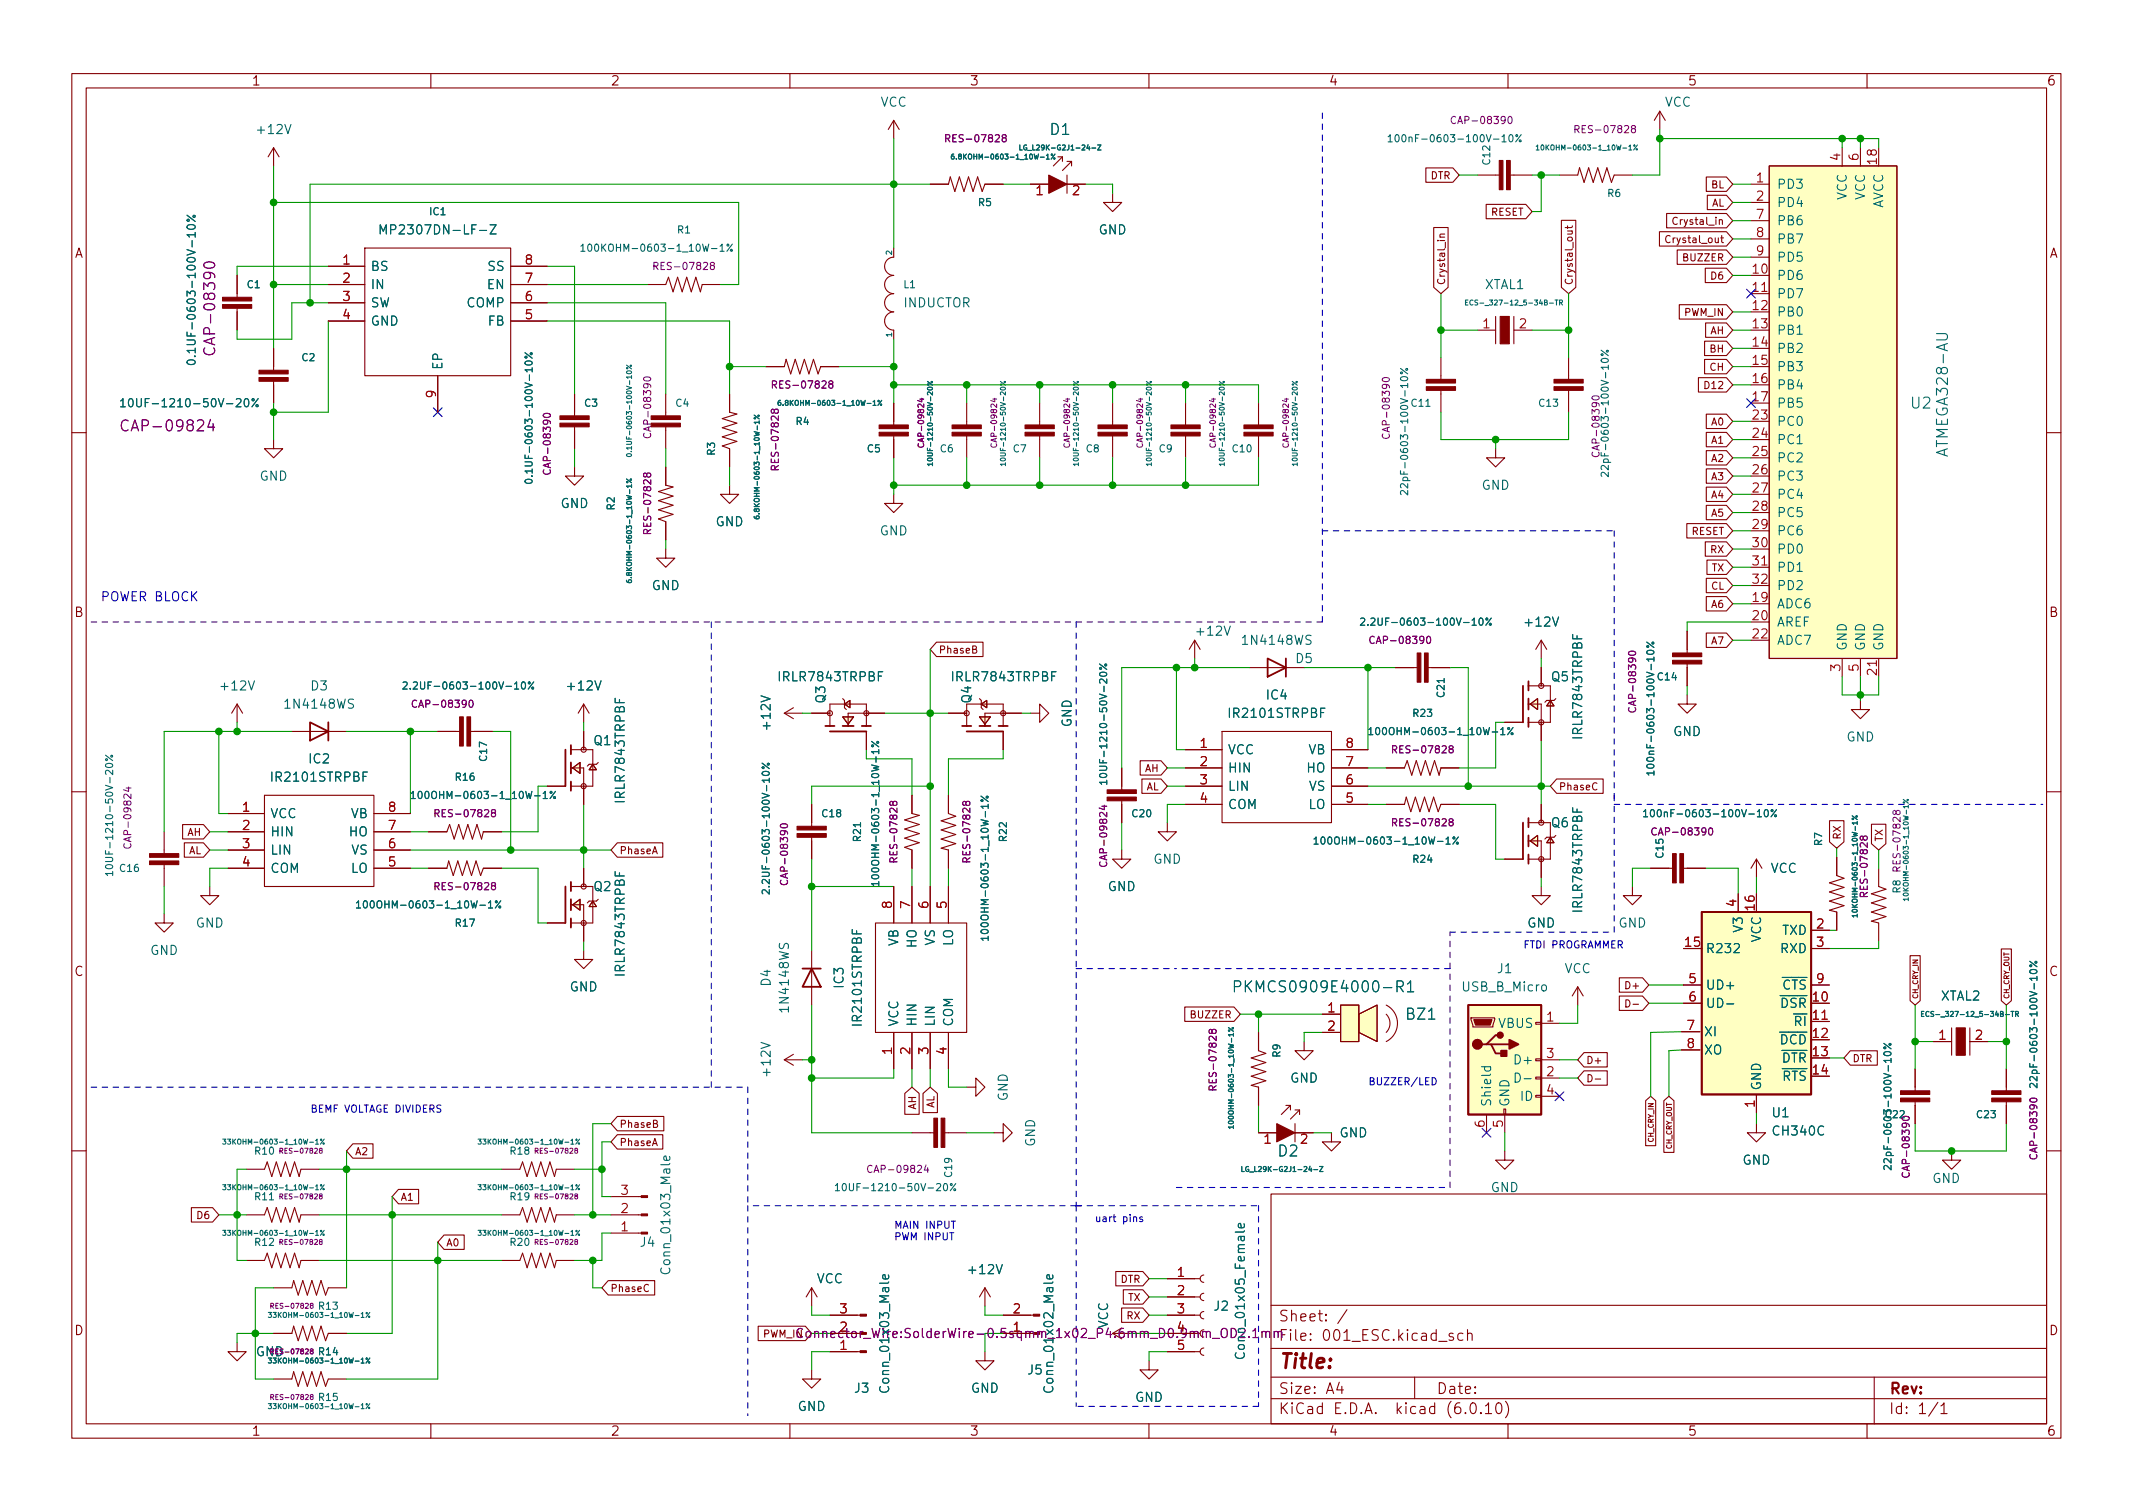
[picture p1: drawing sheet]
<svg xmlns="http://www.w3.org/2000/svg" width="297mm" height="210mm" viewBox="0 0 297 210" stroke-linecap="round" stroke-linejoin="round" font-family="sans-serif">
<defs><g id="words">
<text font-size="2.8" fill="#840000" x="178" y="190.6">Title:</text>
<g font-size="2.1" fill="#006464">
<text x="146.3" y="18.8">D1</text>
<text x="266.2" y="56.9">U2</text>
<text x="271.3" y="63.1" transform="rotate(-90 271.3 63.1)">ATMEGA328-AU</text>
<text x="173.4" y="138.2">PKMCS0909E4000-R1</text>
<text x="195.9" y="142">BZ1</text>
<text x="178" y="161">D2</text>
</g>
<g font-size="2.1" fill="#840084">
<text x="30" y="48.5" transform="rotate(-90 30 48.5)">CAP-08390</text>
<text x="17.8" y="60.1">CAP-09824</text>
<text x="178" y="186.7">File: 001_ESC.kicad_sch</text>
</g>
<g font-size="2.1" fill="#840000">
<text x="178" y="184">Sheet: /</text>
<text x="178" y="196.9">KiCad E.D.A. kicad (6.0.10)</text>
<text x="178" y="194.1">Size: A4</text>
<text x="200" y="194.1">Date:</text>
<text x="263" y="194.1">Rev:</text>
<text x="263" y="196.9">Id: 1/1</text>
</g>
<g font-size="1.8" fill="#840000">
<text x="35" y="11.9">1</text>
<text x="85" y="11.9">2</text>
<text x="135" y="11.9">3</text>
<text x="185" y="11.9">4</text>
<text x="235" y="11.9">5</text>
<text x="285" y="11.9">6</text>
<text x="10.3" y="35.9">A</text>
<text x="285.3" y="35.9">A</text>
<text x="10.3" y="85.9">B</text>
<text x="285.3" y="85.9">B</text>
<text x="10.3" y="135.9">C</text>
<text x="285.3" y="135.9">C</text>
<text x="10.3" y="185.9">D</text>
<text x="285.3" y="185.9">D</text>
<text x="35" y="199.9">1</text>
<text x="85" y="199.9">2</text>
<text x="135" y="199.9">3</text>
<text x="185" y="199.9">4</text>
<text x="235" y="199.9">5</text>
<text x="285" y="199.9">6</text>
</g>
<g font-size="1.8" fill="#006464">
<text x="122.6" y="14.9">VCC</text>
<text x="231.8" y="14.9">VCC</text>
<text x="36" y="18.7">+12V</text>
<text x="247.4" y="26.3">PD3</text>
<text x="247.4" y="28.8">PD4</text>
<text x="257.2" y="27.9" transform="rotate(-90 257.2 27.9)">VCC</text>
<text x="259.7" y="27.9" transform="rotate(-90 259.7 27.9)">VCC</text>
<text x="262.3" y="29.1" transform="rotate(-90 262.3 29.1)">AVCC</text>
<text x="54.2" y="32.6">MP2307DN-LF-Z</text>
<text x="153" y="32.6">GND</text>
<text x="247.4" y="31.4">PB6</text>
<text x="247.4" y="33.9">PB7</text>
<text x="51.6" y="37.7">BS</text>
<text x="51.6" y="40.3">IN</text>
<text x="67.9" y="40.3">EN</text>
<text x="68" y="37.7">SS</text>
<text x="206.7" y="40.3">XTAL1</text>
<text x="247.4" y="39">PD6</text>
<text x="247.4" y="41.5">PD7</text>
<text x="247.4" y="36.4">PD5</text>
<text x="51.6" y="42.8">SW</text>
<text x="51.6" y="45.3">GND</text>
<text x="65.1" y="42.8">COMP</text>
<text x="68" y="45.3">FB</text>
<text x="125.8" y="42.8">INDUCTOR</text>
<text x="247.4" y="44.1">PB0</text>
<text x="247.4" y="46.6">PB1</text>
<text x="61.6" y="51.6" transform="rotate(-90 61.6 51.6)">EP</text>
<text x="247.4" y="49.1">PB2</text>
<text x="247.4" y="51.7">PB3</text>
<text x="247.4" y="54.2">PB4</text>
<text x="247.4" y="56.8">PB5</text>
<text x="247.4" y="59.3">PC0</text>
<text x="247.4" y="61.8">PC1</text>
<text x="247.4" y="64.4">PC2</text>
<text x="36.1" y="66.9">GND</text>
<text x="78" y="70.7">GND</text>
<text x="206.3" y="68.2">GND</text>
<text x="247.4" y="66.9">PC3</text>
<text x="247.4" y="69.5">PC4</text>
<text x="99.6" y="73.3">GND</text>
<text x="122.5" y="74.5">GND</text>
<text x="247.4" y="72">PC5</text>
<text x="247.4" y="74.5">PC6</text>
<text x="247.4" y="77.1">PD0</text>
<text x="90.7" y="82.2">GND</text>
<text x="247.4" y="79.6">PD1</text>
<text x="247.4" y="82.2">PD2</text>
<text x="166.8" y="88.5">+12V</text>
<text x="173.3" y="89.8">1N4148WS</text>
<text x="212.5" y="87.2">+12V</text>
<text x="247.4" y="84.7">ADC6</text>
<text x="247.4" y="87.2">AREF</text>
<text x="247.4" y="89.8">ADC7</text>
<text x="108.7" y="94.9">IRLR7843TRPBF</text>
<text x="132.8" y="94.9">IRLR7843TRPBF</text>
<text x="180.5" y="92.3">D5</text>
<text x="216.1" y="94.9">Q5</text>
<text x="257.2" y="90.7" transform="rotate(-90 257.2 90.7)">GND</text>
<text x="259.7" y="90.7" transform="rotate(-90 259.7 90.7)">GND</text>
<text x="262.3" y="90.7" transform="rotate(-90 262.3 90.7)">GND</text>
<text x="30.9" y="96.1">+12V</text>
<text x="39.9" y="98.7">1N4148WS</text>
<text x="43.3" y="96.1">D3</text>
<text x="79.2" y="96.1">+12V</text>
<text x="107.3" y="101.4" transform="rotate(-90 107.3 101.4)">+12V</text>
<text x="114.9" y="97.9" transform="rotate(-90 114.9 97.9)">Q3</text>
<text x="135.3" y="97.9" transform="rotate(-90 135.3 97.9)">Q4</text>
<text x="149.2" y="101.3" transform="rotate(-90 149.2 101.3)">GND</text>
<text x="171.4" y="99.9">IR2101STRPBF</text>
<text x="176.4" y="97.4">IC4</text>
<text x="43.1" y="106.3">IC2</text>
<text x="82.7" y="103.8">Q1</text>
<text x="170.9" y="105">VCC</text>
<text x="170.9" y="107.6">HIN</text>
<text x="182" y="107.6">HO</text>
<text x="182.2" y="105">VB</text>
<text x="220.3" y="102.6" transform="rotate(-90 220.3 102.6)">IRLR7843TRPBF</text>
<text x="233" y="102.5">GND</text>
<text x="257.1" y="103.2">GND</text>
<text x="37.6" y="113.9">VCC</text>
<text x="38.1" y="108.8">IR2101STRPBF</text>
<text x="48.9" y="113.9">VB</text>
<text x="87" y="111.5" transform="rotate(-90 87 111.5)">IRLR7843TRPBF</text>
<text x="170.9" y="110.1">LIN</text>
<text x="170.9" y="112.6">COM</text>
<text x="182.2" y="112.6">LO</text>
<text x="182.3" y="110.1">VS</text>
<text x="37.6" y="116.5">HIN</text>
<text x="37.6" y="119">LIN</text>
<text x="48.7" y="116.5">HO</text>
<text x="48.9" y="119">VS</text>
<text x="216.1" y="115.2">Q6</text>
<text x="37.6" y="121.5">COM</text>
<text x="48.9" y="121.5">LO</text>
<text x="82.7" y="124.1">Q2</text>
<text x="154.2" y="124.1">GND</text>
<text x="160.6" y="120.3">GND</text>
<text x="246.5" y="121.5">VCC</text>
<text x="27.2" y="129.2">GND</text>
<text x="125.1" y="131.7" transform="rotate(-90 125.1 131.7)">VB</text>
<text x="127.6" y="131.9" transform="rotate(-90 127.6 131.9)">HO</text>
<text x="130.2" y="131.6" transform="rotate(-90 130.2 131.6)">VS</text>
<text x="132.7" y="131.7" transform="rotate(-90 132.7 131.7)">LO</text>
<text x="212.7" y="129.2">GND</text>
<text x="220.3" y="126.7" transform="rotate(-90 220.3 126.7)">IRLR7843TRPBF</text>
<text x="225.4" y="129.2">GND</text>
<text x="242.7" y="129.7" transform="rotate(-90 242.7 129.7)">V3</text>
<text x="245.2" y="131.2" transform="rotate(-90 245.2 131.2)">VCC</text>
<text x="248.2" y="130.2">TXD</text>
<text x="20.9" y="133">GND</text>
<text x="87" y="135.6" transform="rotate(-90 87 135.6)">IRLR7843TRPBF</text>
<text x="107.3" y="137.3" transform="rotate(-90 107.3 137.3)">D4</text>
<text x="117.5" y="137.5" transform="rotate(-90 117.5 137.5)">IC3</text>
<text x="208.6" y="135.5">J1</text>
<text x="217.8" y="135.5">VCC</text>
<text x="237.5" y="132.7">R232</text>
<text x="237.5" y="137.8">UD+</text>
<text x="246.8" y="137.8">~{CTS}</text>
<text x="248" y="132.7">RXD</text>
<text x="79.3" y="138">GND</text>
<text x="109.9" y="140.7" transform="rotate(-90 109.9 140.7)">1N4148WS</text>
<text x="120" y="142.5" transform="rotate(-90 120 142.5)">IR2101STRPBF</text>
<text x="125.1" y="143" transform="rotate(-90 125.1 143)">VCC</text>
<text x="127.6" y="143" transform="rotate(-90 127.6 143)">HIN</text>
<text x="130.2" y="143" transform="rotate(-90 130.2 143)">LIN</text>
<text x="132.7" y="143" transform="rotate(-90 132.7 143)">COM</text>
<text x="203.7" y="138">USB_B_Micro</text>
<text x="208.7" y="143.1">VBUS</text>
<text x="237.5" y="140.3">UD-</text>
<text x="246.6" y="140.3">~{DSR}</text>
<text x="248.6" y="142.9">~{RI}</text>
<text x="270.2" y="139.3">XTAL2</text>
<text x="107.3" y="149.7" transform="rotate(-90 107.3 149.7)">+12V</text>
<text x="211.3" y="148.2">D+</text>
<text x="237.2" y="144.3">XI</text>
<text x="237.2" y="146.8">XO</text>
<text x="246.5" y="145.4">~{DCD}</text>
<text x="246.7" y="147.9">~{DTR}</text>
<text x="140.3" y="153.3" transform="rotate(-90 140.3 153.3)">GND</text>
<text x="179.6" y="150.7">GND</text>
<text x="207.6" y="154.2" transform="rotate(-90 207.6 154.2)">Shield</text>
<text x="210.2" y="154.2" transform="rotate(-90 210.2 154.2)">GND</text>
<text x="211.8" y="153.3">ID</text>
<text x="245.2" y="151.9" transform="rotate(-90 245.2 151.9)">GND</text>
<text x="246.8" y="150.5">~{RTS}</text>
<text x="246.8" y="155.6">U1</text>
<text x="144.1" y="159.7" transform="rotate(-90 144.1 159.7)">GND</text>
<text x="186.5" y="158.4">GND</text>
<text x="247.1" y="158.1">CH340C</text>
<text x="207.6" y="166">GND</text>
<text x="242.6" y="162.2">GND</text>
<text x="269.1" y="164.7">GND</text>
<text x="89.2" y="173.6">J4</text>
<text x="93.3" y="176.8" transform="rotate(-90 93.3 176.8)">Conn_01x03_Male</text>
<text x="113.7" y="178.7">VCC</text>
<text x="135.1" y="177.4">+12V</text>
<text x="154.3" y="185" transform="rotate(-90 154.3 185)">VCC</text>
<text x="169.1" y="182.5">J2</text>
<text x="143.2" y="191.4">J5</text>
<text x="173.4" y="188.5" transform="rotate(-90 173.4 188.5)">Conn_01x05_Female</text>
<text x="111.1" y="196.5">GND</text>
<text x="119" y="193.9">J3</text>
<text x="123.8" y="193.3" transform="rotate(-90 123.8 193.3)">Conn_01x03_Male</text>
<text x="135.2" y="193.9">GND</text>
<text x="158.1" y="195.2">GND</text>
</g>
<g font-size="1.8" fill="#a90000">
<text x="256.3" y="22.3" transform="rotate(-90 256.3 22.3)">4</text>
<text x="258.8" y="22.3" transform="rotate(-90 258.8 22.3)">6</text>
<text x="261.4" y="22.8" transform="rotate(-90 261.4 22.8)">18</text>
<text x="144.3" y="27.2">1</text>
<text x="149.4" y="27.2">2</text>
<text x="244.6" y="25.4">1</text>
<text x="244.6" y="27.9">2</text>
<text x="244.6" y="30.5">7</text>
<text x="244.6" y="33">8</text>
<text x="244.6" y="35.6">9</text>
<text x="47.8" y="36.8">1</text>
<text x="47.8" y="39.4">2</text>
<text x="47.8" y="41.9">3</text>
<text x="73.2" y="41.9">6</text>
<text x="73.2" y="39.4">7</text>
<text x="73.2" y="36.8">8</text>
<text x="244.1" y="38.1">10</text>
<text x="244.1" y="40.6">11</text>
<text x="47.8" y="44.4">4</text>
<text x="73.2" y="44.4">5</text>
<text x="206.5" y="45.7">1</text>
<text x="211.6" y="45.7">2</text>
<text x="244.1" y="43.2">12</text>
<text x="244.1" y="45.7">13</text>
<text x="244.1" y="48.3">14</text>
<text x="244.1" y="50.8">15</text>
<text x="244.1" y="53.3">16</text>
<text x="60.7" y="55.4" transform="rotate(-90 60.7 55.4)">9</text>
<text x="244.1" y="55.9">17</text>
<text x="244.1" y="58.4">23</text>
<text x="244.1" y="61">24</text>
<text x="244.1" y="63.5">25</text>
<text x="244.1" y="66">26</text>
<text x="244.1" y="68.6">27</text>
<text x="244.1" y="71.1">28</text>
<text x="244.1" y="73.7">29</text>
<text x="244.1" y="76.2">30</text>
<text x="244.1" y="83.8">19</text>
<text x="244.1" y="78.7">31</text>
<text x="244.1" y="81.3">32</text>
<text x="244.1" y="86.4">20</text>
<text x="244.1" y="88.9">22</text>
<text x="256.3" y="93.5" transform="rotate(-90 256.3 93.5)">3</text>
<text x="258.8" y="93.5" transform="rotate(-90 258.8 93.5)">5</text>
<text x="261.4" y="93.9" transform="rotate(-90 261.4 93.9)">21</text>
<text x="167.1" y="104.1">1</text>
<text x="167.1" y="106.7">2</text>
<text x="187.5" y="106.7">7</text>
<text x="187.5" y="104.1">8</text>
<text x="33.8" y="113">1</text>
<text x="54.1" y="113">8</text>
<text x="167.1" y="109.2">3</text>
<text x="167.1" y="111.8">4</text>
<text x="187.5" y="111.8">5</text>
<text x="187.5" y="109.2">6</text>
<text x="33.8" y="115.6">2</text>
<text x="33.8" y="118.1">3</text>
<text x="54.1" y="118.1">6</text>
<text x="54.1" y="115.6">7</text>
<text x="33.8" y="120.6">4</text>
<text x="54.1" y="120.6">5</text>
<text x="124.2" y="126.5" transform="rotate(-90 124.2 126.5)">8</text>
<text x="126.7" y="126.5" transform="rotate(-90 126.7 126.5)">7</text>
<text x="129.3" y="126.5" transform="rotate(-90 129.3 126.5)">6</text>
<text x="131.8" y="126.5" transform="rotate(-90 131.8 126.5)">5</text>
<text x="234.7" y="131.8">15</text>
<text x="241.8" y="126.2" transform="rotate(-90 241.8 126.2)">4</text>
<text x="244.3" y="126.7" transform="rotate(-90 244.3 126.7)">16</text>
<text x="253" y="129.3">2</text>
<text x="253" y="131.8">3</text>
<text x="235.2" y="136.9">5</text>
<text x="253" y="136.9">9</text>
<text x="184.9" y="141">1</text>
<text x="184.9" y="143.5">2</text>
<text x="215.4" y="142.2">1</text>
<text x="235" y="143.4">7</text>
<text x="235.2" y="139.4">6</text>
<text x="252.5" y="139.4">10</text>
<text x="252.5" y="142">11</text>
<text x="124.2" y="146.8" transform="rotate(-90 124.2 146.8)">1</text>
<text x="126.7" y="146.8" transform="rotate(-90 126.7 146.8)">2</text>
<text x="129.3" y="146.8" transform="rotate(-90 129.3 146.8)">3</text>
<text x="131.8" y="146.8" transform="rotate(-90 131.8 146.8)">4</text>
<text x="215.4" y="149.9">2</text>
<text x="215.4" y="147.3">3</text>
<text x="235" y="145.9">8</text>
<text x="252.5" y="144.5">12</text>
<text x="252.5" y="147.1">13</text>
<text x="252.5" y="149.6">14</text>
<text x="270" y="144.8">1</text>
<text x="275.1" y="144.8">2</text>
<text x="215.4" y="152.4">4</text>
<text x="244.3" y="154.2" transform="rotate(-90 244.3 154.2)">1</text>
<text x="176" y="159.3">1</text>
<text x="181.1" y="159.3">2</text>
<text x="206.8" y="157" transform="rotate(-90 206.8 157)">6</text>
<text x="209.3" y="157" transform="rotate(-90 209.3 157)">5</text>
<text x="86.5" y="166.4">3</text>
<text x="86.5" y="171.4">1</text>
<text x="86.5" y="168.9">2</text>
<text x="164" y="177.8">1</text>
<text x="117" y="185.4">2</text>
<text x="117" y="182.9">3</text>
<text x="141.1" y="185.4">1</text>
<text x="141.1" y="182.9">2</text>
<text x="164" y="180.3">2</text>
<text x="164" y="182.9">3</text>
<text x="164" y="185.4">4</text>
<text x="117" y="188">1</text>
<text x="164" y="188">5</text>
</g>
<text font-size="1.8" fill="#0000c2" x="14" y="83.7">POWER BLOCK</text>
<g font-size="1.8" fill="#840084">
<text x="35.6" y="188.8">GND</text>
<text x="114" y="186.3">Connector_Wire:SolderWire-0.5sqmm_1x02_P4.6mm_D0.9mm_OD2.1mm</text>
<text x="146.7" y="193.3" transform="rotate(-90 146.7 193.3)">Conn_01x02_Male</text>
</g>
<g font-size="1.6" fill="#006464">
<text x="27.2" y="48.5" transform="rotate(-90 27.2 48.5)">0.1UF-0603-100V-10%</text>
<text x="18.9" y="56.7">10UF-1210-50V-20%</text>
</g>
<g font-size="1.4" fill="#840084">
<text x="202.7" y="17.3">CAP-08390</text>
<text x="132.3" y="19.8">RES-07828</text>
<text x="219.9" y="18.5">RES-07828</text>
<text x="91.7" y="37.6">RES-07828</text>
<text x="108.2" y="54.1">RES-07828</text>
<text x="76.7" y="65.4" transform="rotate(-90 76.7 65.4)">CAP-08390</text>
<text x="90.7" y="60.4" transform="rotate(-90 90.7 60.4)">CAP-08390</text>
<text x="108.5" y="64.8" transform="rotate(-90 108.5 64.8)">RES-07828</text>
<text x="193.5" y="60.4" transform="rotate(-90 193.5 60.4)">CAP-08390</text>
<text x="222.8" y="63" transform="rotate(-90 222.8 63)">CAP-08390</text>
<text x="90.7" y="73.7" transform="rotate(-90 90.7 73.7)">RES-07828</text>
<text x="191.4" y="89.6">CAP-08390</text>
<text x="58" y="98.5">CAP-08390</text>
<text x="227.8" y="98.5" transform="rotate(-90 227.8 98.5)">CAP-08390</text>
<text x="194.5" y="104.9">RES-07828</text>
<text x="61.2" y="113.8">RES-07828</text>
<text x="18.3" y="117.5" transform="rotate(-90 18.3 117.5)">CAP-09824</text>
<text x="125" y="119.4" transform="rotate(-90 125 119.4)">RES-07828</text>
<text x="135.1" y="119.4" transform="rotate(-90 135.1 119.4)">RES-07828</text>
<text x="194.5" y="115">RES-07828</text>
<text x="230.6" y="116.3">CAP-08390</text>
<text x="61.2" y="123.9">RES-07828</text>
<text x="109.7" y="122.6" transform="rotate(-90 109.7 122.6)">CAP-08390</text>
<text x="154.2" y="120" transform="rotate(-90 154.2 120)">CAP-09824</text>
<text x="260.1" y="124.2" transform="rotate(-90 260.1 124.2)">RES-07828</text>
<text x="264.7" y="120.7" transform="rotate(-90 264.7 120.7)">RES-07828</text>
<text x="169.4" y="151.2" transform="rotate(-90 169.4 151.2)">RES-07828</text>
<text x="283.7" y="160.8" transform="rotate(-90 283.7 160.8)">CAP-08390</text>
<text x="121.4" y="163.3">CAP-09824</text>
<text x="265.9" y="163.3" transform="rotate(-90 265.9 163.3)">CAP-08390</text>
<text x="106.3" y="186.2">PWM_IN</text>
</g>
<g font-size="1.4" fill="#006464">
<text x="195.3" y="19.8">100nF-0603-100V-10%</text>
<text x="207.5" y="22.9" transform="rotate(-90 207.5 22.9)">C12</text>
<text x="59.9" y="30">IC1</text>
<text x="136.3" y="28.7">R5</text>
<text x="223.9" y="27.4">R6</text>
<text x="82.7" y="35">100KOHM-0603-1_10W-1%</text>
<text x="94.4" y="32.5">R1</text>
<text x="34.4" y="40.1">C1</text>
<text x="125.9" y="40.1">L1</text>
<text x="42.1" y="50.3">C2</text>
<text x="81.4" y="56.6">C3</text>
<text x="94.1" y="56.6">C4</text>
<text x="110.9" y="59.2">R4</text>
<text x="196.6" y="56.6">C11</text>
<text x="214.4" y="56.6">C13</text>
<text x="74.2" y="65.4" transform="rotate(-90 74.2 65.4)">0.1UF-0603-100V-10%</text>
<text x="99.6" y="63.4" transform="rotate(-90 99.6 63.4)">R3</text>
<text x="120.8" y="63">C5</text>
<text x="131" y="63">C6</text>
<text x="141.1" y="63">C7</text>
<text x="151.3" y="63">C8</text>
<text x="161.4" y="63">C9</text>
<text x="171.7" y="63">C10</text>
<text x="224" y="64.4" transform="rotate(-90 224 64.4)">22pF-0603-100V-10%</text>
<text x="85.6" y="71" transform="rotate(-90 85.6 71)">R2</text>
<text x="196.1" y="67" transform="rotate(-90 196.1 67)">22pF-0603-100V-10%</text>
<text x="191.4" y="87.1">2.2UF-0603-100V-10%</text>
<text x="58.1" y="96">2.2UF-0603-100V-10%</text>
<text x="230.9" y="94.7">C14</text>
<text x="196.8" y="99.8">R23</text>
<text x="201.2" y="97" transform="rotate(-90 201.2 97)">C21</text>
<text x="67.8" y="105.9" transform="rotate(-90 67.8 105.9)">C17</text>
<text x="154.2" y="107.4" transform="rotate(-90 154.2 107.4)">10UF-1210-50V-20%</text>
<text x="192.4" y="102.3">100OHM-0603-1_10W-1%</text>
<text x="230.4" y="105.9" transform="rotate(-90 230.4 105.9)">100nF-0603-100V-10%</text>
<text x="59.1" y="111.2">100OHM-0603-1_10W-1%</text>
<text x="63.5" y="108.7">R16</text>
<text x="114.5" y="113.8">C18</text>
<text x="157.7" y="113.8">C20</text>
<text x="230.9" y="113.8">100nF-0603-100V-10%</text>
<text x="119.9" y="117.1" transform="rotate(-90 119.9 117.1)">R21</text>
<text x="140.2" y="117.1" transform="rotate(-90 140.2 117.1)">R22</text>
<text x="184.8" y="117.6">100OHM-0603-1_10W-1%</text>
<text x="231.6" y="119.4" transform="rotate(-90 231.6 119.4)">C15</text>
<text x="253.7" y="117.7" transform="rotate(-90 253.7 117.7)">R7</text>
<text x="15.7" y="120.1" transform="rotate(-90 15.7 120.1)">10UF-1210-50V-20%</text>
<text x="16.7" y="121.4">C16</text>
<text x="107.2" y="122.5" transform="rotate(-90 107.2 122.5)">2.2UF-0603-100V-10%</text>
<text x="122.4" y="121.5" transform="rotate(-90 122.4 121.5)">100OHM-0603-1_10W-1%</text>
<text x="196.8" y="120.1">R24</text>
<text x="264.7" y="124.3" transform="rotate(-90 264.7 124.3)">R8</text>
<text x="51.4" y="126.5">100OHM-0603-1_10W-1%</text>
<text x="63.5" y="129">R17</text>
<text x="137.7" y="129.1" transform="rotate(-90 137.7 129.1)">100OHM-0603-1_10W-1%</text>
<text x="178.3" y="147.2" transform="rotate(-90 178.3 147.2)">R9</text>
<text x="283.7" y="149.5" transform="rotate(-90 283.7 149.5)">22pF-0603-100V-10%</text>
<text x="262.6" y="155.7">C22</text>
<text x="275.3" y="155.7">C23</text>
<text x="35.6" y="160.8">R10</text>
<text x="71.1" y="160.8">R18</text>
<text x="263.4" y="161" transform="rotate(-90 263.4 161)">22pF-0603-100V-10%</text>
<text x="35.6" y="167.1">R11</text>
<text x="71.1" y="167.1">R19</text>
<text x="118.1" y="165.8">10UF-1210-50V-20%</text>
<text x="132.6" y="163.8" transform="rotate(-90 132.6 163.8)">C19</text>
<text x="35.6" y="173.5">R12</text>
<text x="71.1" y="173.5">R20</text>
<text x="44.4" y="182.4">R13</text>
<text x="44.4" y="188.7">R14</text>
<text x="44.4" y="195.1">R15</text>
</g>
<g font-size="1.4" fill="#840000">
<text x="199.2" y="24.9">DTR</text>
<text x="238.3" y="26.2">BL</text>
<text x="238.3" y="28.8">AL</text>
<text x="207.6" y="30">RESET</text>
<text x="232.5" y="33.8">Crystal_out</text>
<text x="233.4" y="31.3">Crystal_in</text>
<text x="201.2" y="39.8" transform="rotate(-90 201.2 39.8)">Crystal_in</text>
<text x="219" y="39.8" transform="rotate(-90 219 39.8)">Crystal_out</text>
<text x="234.5" y="36.4">BUZZER</text>
<text x="238.4" y="38.9">D6</text>
<text x="234.6" y="44">PWM_IN</text>
<text x="238.2" y="46.5">AH</text>
<text x="238.2" y="49.1">BH</text>
<text x="238.2" y="51.6">CH</text>
<text x="237.6" y="54.2">D12</text>
<text x="238.4" y="59.2">A0</text>
<text x="238.4" y="64.3">A2</text>
<text x="238.4" y="61.8">A1</text>
<text x="238.4" y="69.4">A4</text>
<text x="238.4" y="66.9">A3</text>
<text x="238.4" y="71.9">A5</text>
<text x="235.5" y="74.5">RESET</text>
<text x="238.2" y="77">RX</text>
<text x="238.3" y="82.1">CL</text>
<text x="238.4" y="79.6">TX</text>
<text x="238.4" y="84.6">A6</text>
<text x="238.4" y="89.7">A7</text>
<text x="130.7" y="91">PhaseB</text>
<text x="159.4" y="107.5">AH</text>
<text x="159.6" y="110">AL</text>
<text x="217" y="110">PhaseC</text>
<text x="26.1" y="116.4">AH</text>
<text x="26.2" y="118.9">AL</text>
<text x="86.2" y="118.9">PhaseA</text>
<text x="256.3" y="117" transform="rotate(-90 256.3 117)">RX</text>
<text x="262.2" y="117.2" transform="rotate(-90 262.2 117.2)">TX</text>
<text x="226.7" y="137.7">D+</text>
<text x="165.9" y="141.8">BUZZER</text>
<text x="220.8" y="148.1">D+</text>
<text x="257.9" y="147.9">DTR</text>
<text x="127.6" y="154.5" transform="rotate(-90 127.6 154.5)">AH</text>
<text x="130.1" y="154.4" transform="rotate(-90 130.1 154.4)">AL</text>
<text x="49.4" y="160.8">A2</text>
<text x="86.2" y="157">PhaseB</text>
<text x="86.2" y="159.6">PhaseA</text>
<text x="55.7" y="167.2">A1</text>
<text x="27.6" y="169.7">D6</text>
<text x="62.1" y="173.5">A0</text>
<text x="84.9" y="179.9">PhaseC</text>
<text x="156" y="178.6">DTR</text>
<text x="157" y="183.7">RX</text>
<text x="157.1" y="181.2">TX</text>
</g>
<g font-size="1.4" fill="#0000c2">
<text x="212.1" y="132.1">FTDI PROGRAMMER</text>
<text x="43.2" y="154.9">BEMF VOLTAGE DIVIDERS</text>
<text x="190.5" y="151.1">BUZZER/LED</text>
<text x="124.5" y="171.1">MAIN INPUT</text>
<text x="124.5" y="172.7">PWM INPUT</text>
<text x="152.4" y="170.2">uart pins</text>
</g>
<g font-size="1.1" fill="#006464">
<text x="124.2" y="35.5" transform="rotate(-90 124.2 35.5)">2</text>
<text x="124.2" y="46.9" transform="rotate(-90 124.2 46.9)">1</text>
</g>
<g font-size="1.1" fill="#840084">
<text x="128.7" y="61.8" transform="rotate(-90 128.7 61.8)">CAP-09824</text>
<text x="138.8" y="61.8" transform="rotate(-90 138.8 61.8)">CAP-09824</text>
<text x="149" y="61.8" transform="rotate(-90 149 61.8)">CAP-09824</text>
<text x="159.2" y="61.8" transform="rotate(-90 159.2 61.8)">CAP-09824</text>
<text x="169.3" y="61.8" transform="rotate(-90 169.3 61.8)">CAP-09824</text>
<text x="179.5" y="61.8" transform="rotate(-90 179.5 61.8)">CAP-09824</text>
</g>
<g font-size="1" fill="#006464">
<text x="133.7" y="22.2">6.8KOHM-0603-1_10W-1%</text>
<text x="143" y="20.9">LG_L29K-G2J1-24-Z</text>
<text x="215.1" y="20.9">10KOHM-0603-1_10W-1%</text>
<text x="205.5" y="42.5">ECS-_327-12_5-34B-TR</text>
<text x="109.6" y="56.5">6.8KOHM-0603-1_10W-1%</text>
<text x="88" y="62.2" transform="rotate(-90 88 62.2)">0.1UF-0603-100V-10%</text>
<text x="129.9" y="63.6" transform="rotate(-90 129.9 63.6)">10UF-1210-50V-20%</text>
<text x="140.1" y="63.6" transform="rotate(-90 140.1 63.6)">10UF-1210-50V-20%</text>
<text x="150.2" y="63.6" transform="rotate(-90 150.2 63.6)">10UF-1210-50V-20%</text>
<text x="160.4" y="63.6" transform="rotate(-90 160.4 63.6)">10UF-1210-50V-20%</text>
<text x="170.5" y="63.6" transform="rotate(-90 170.5 63.6)">10UF-1210-50V-20%</text>
<text x="180.7" y="63.6" transform="rotate(-90 180.7 63.6)">10UF-1210-50V-20%</text>
<text x="105.8" y="71" transform="rotate(-90 105.8 71)">6.8KOHM-0603-1_10W-1%</text>
<text x="88" y="79.9" transform="rotate(-90 88 79.9)">6.8KOHM-0603-1_10W-1%</text>
<text x="265.8" y="124.2" transform="rotate(-90 265.8 124.2)">10KOHM-0603-1_10W-1%</text>
<text x="258.7" y="126.5" transform="rotate(-90 258.7 126.5)">10KOHM-0603-1_10W-1%</text>
<text x="269" y="141.6">ECS-_327-12_5-34B-TR</text>
<text x="171.8" y="155.9" transform="rotate(-90 171.8 155.9)">100OHM-0603-1_10W-1%</text>
<text x="32.2" y="159.3">33KOHM-0603-1_10W-1%</text>
<text x="67.8" y="159.3">33KOHM-0603-1_10W-1%</text>
<text x="32.2" y="165.7">33KOHM-0603-1_10W-1%</text>
<text x="67.8" y="165.7">33KOHM-0603-1_10W-1%</text>
<text x="173.9" y="163.2">LG_L29K-G2J1-24-Z</text>
<text x="32.2" y="172">33KOHM-0603-1_10W-1%</text>
<text x="67.8" y="172">33KOHM-0603-1_10W-1%</text>
<text x="38.6" y="183.5">33KOHM-0603-1_10W-1%</text>
<text x="38.6" y="189.8">33KOHM-0603-1_10W-1%</text>
<text x="38.6" y="196.2">33KOHM-0603-1_10W-1%</text>
</g>
<g font-size="1" fill="#840000">
<text x="267.1" y="139.2" transform="rotate(-90 267.1 139.2)">CH_CRY_IN</text>
<text x="279.8" y="139.2" transform="rotate(-90 279.8 139.2)">CH_CRY_OUT</text>
<text x="230.3" y="159" transform="rotate(-90 230.3 159)">CH_CRY_IN</text>
<text x="232.8" y="160" transform="rotate(-90 232.8 160)">CH_CRY_OUT</text>
</g>
<g font-size="1" fill="#840084">
<text x="39.4" y="160.6">RES-07828</text>
<text x="75" y="160.6">RES-07828</text>
<text x="39.4" y="167">RES-07828</text>
<text x="75" y="167">RES-07828</text>
<text x="39.4" y="173.3">RES-07828</text>
<text x="75" y="173.3">RES-07828</text>
<text x="38.1" y="182.2">RES-07828</text>
<text x="38.1" y="188.6">RES-07828</text>
<text x="38.1" y="194.9">RES-07828</text>
</g>
</g></defs>
<g fill="none" stroke="#840000" stroke-width=".15">
<path d="M10 10.2h277v190.1h-277zM12 12.2h273v186.1h-273zM60 10.2v2M110 10.2v2M124.5 16.8v2.5M124.5 16.8l-.8 1.2M124.5 16.8l.7 1.2M160 10.2v2M210 10.2v2M231.1 15.5l-.7 1.3M231.1 15.5v2.5M231.1 15.5l.8 1.3"/>
<path d="M260 10.2v2M33 38.3v3.1M38.1 20.6l-.8 1.2M38.1 20.6v2.5M38.1 20.6l.8 1.2M45.7 39.6h5.1M45.7 37.1h5.1M50.8 34.5h20.3v17.8h-20.3zM71.1 39.6h5.1M71.1 37.1h5.1M90.2 39.6h2.5l.4-1 .6 2 .7-2 .6 2 .6-2 .7 2 .6-2 .6 2 .3-1h2.5M124.5 34.5v1.3a1.27 1.27 0 0 0-1.3 1.3 1.27 1.27 0 0 0 1.3 1.2 1.27 1.27 0 0 0-1.3 1.3 1.27 1.27 0 0 0 1.3 1.3 1.27 1.27 0 0 0-1.3 1.3 1.27 1.27 0 0 0 1.3 1.2 1.27 1.27 0 0 0-1.3 1.3 1.27 1.27 0 0 0 1.3 1.3v1.2"/>
<path d="M129.5 25.6h2.6l.2-1 .7 2.1 .6-2.1 .6 2.1 .7-2.1 .6 2.1 .6-2.1 .7 2.1 .4-1.1h2.5M143.5 25.6h2.5M147.3 21.8h.7v.7M148 21.8l-1.3 1.3M148.6 22.5h.6v.6M148.6 25.6h2.5M148.6 24.4v2.5M149.2 22.5l-1.2 1.2M154.9 26.9v1.3h1.3l-1.3 1.3-1.2-1.3h1.2M198.6 23.4h3.7l.9 1-.9 1h-3.7zM199.7 31.7h2v8.3l-1 .9-1-.9zM200.5 33h.7"/>
<path d="M201.2 32.6h-.6l-.1 .3 .1 .1M205.7 24.4h3.1M207 28.5h5.5l.9 1-.9 1h-5.5zM210.3 24.4h3.1M217.2 24.4h2.5l.3-1 .6 2 .6-2 .7 2 .6-2 .6 2 .7-2 .6 2 .4-1h2.5M217.4 30.7h2v9.3l-1 .9-1-.9zM218.3 32.2h.7M218.3 31.4v.4M218.9 32.2l.1 .1-.1 .2-.6 .1M219 31.4l-.2 .3h-.8M231.1 32.3h9.3l.9 1-.9 1h-9.3zM232.1 29.7h8.3l.9 1-.9 1h-8.3z"/>
<path d="M232.6 32.9a.47 .47 0 0 0-.7 .3 .47 .47 0 0 0 .5 .6l.2-.1M233.6 34.8h6.8l.9 1-.9 1h-6.8zM233.6 30.3a.47 .47 0 0 0-.7 .4 .47 .47 0 0 0 .5 .6l.2-.1M237.5 37.3h2.9l.9 1-.9 1h-2.9zM237.6 24.6h2.8l.9 1-.9 1h-2.8zM237.8 27.2h2.6l.9 1-.9 1h-2.6zM243.8 25.6h2.6M243.8 28.2h2.6M243.8 30.7h2.6M243.8 33.3h2.6M243.8 35.8h2.6M246.4 23.1h17.8v68.6h-17.8z"/>
<path d="M256.5 20.6v2.5M259.1 20.6v2.5M33 42.9v3.1M38.1 48.5v3.1M38.1 53.1v3M45.7 42.2h5.1M45.7 44.7h5.1M61 52.3v5.1M71.1 42.2h5.1M71.1 44.7h5.1M80 54.9v3M80 59.4v3.1"/>
<path d="M92.7 54.9v3M92.7 59.4v3.1M101.6 54.9v2.5l1 .3-2 .6 2 .6-2 .7 2 .6-2 .6 2 .7-2 .6 1 .4v2.5M106.7 51h2.5l.3-1 .6 2.1 .6-2.1 .7 2.1 .6-2.1 .6 2.1 .7-2.1 .6 2.1 .4-1.1h2.5M124.5 56.1v3.1M134.6 56.1v3.1M144.8 56.1v3.1M154.9 56.1v3.1M165.1 56.1v3.1M175.3 56.1v3.1M200.7 49.8v3M200.7 54.4v3"/>
<path d="M205.7 46h2.6M208.3 44.1v3.8M210.8 44.1v3.8M210.8 46h2.6M218.4 49.8v3M218.4 54.4v3M233.9 42.4h6.5l.9 1-.9 1h-6.5zM236.5 52.6h3.9l.9 1-.9 1h-3.9zM237.4 47.5h3l.9 1-.9 1h-3zM237.4 50h3l.9 1-.9 1h-3zM237.5 45h2.9l.9 1-.9 1h-2.9zM237.6 57.7h2.8l.9 1-.9 1h-2.8z"/>
<path d="M243.8 40.9h2.6M10 60.2h2M38.1 61.2v1.3h1.3l-1.3 1.2-1.3-1.2h1.3M80 65v1.3h1.3l-1.3 1.3-1.3-1.3h1.3M92.7 76.4v1.3h1.3l-1.3 1.3-1.3-1.3h1.3M92.7 65v2.6l1 .2-2 .6 2 .7-2 .6 2 .7-2 .6 2 .6-2 .7 1 .3v2.6M101.6 67.6v1.2h1.3l-1.3 1.3-1.3-1.3h1.3M124.5 68.8v1.3h1.2l-1.2 1.3-1.3-1.3h1.3M124.5 60.7v3M134.6 60.7v3M144.8 60.7v3M154.9 60.7v3"/>
<path d="M165.1 60.7v3M175.3 60.7v3M208.3 62.5v1.2h1.2l-1.2 1.3-1.3-1.3h1.3M234.9 72.9h5.5l.9 1-.9 1h-5.5zM237.5 75.4h2.9l.9 1-.9 1h-2.9zM237.6 62.7h2.8l.9 1-.9 1h-2.8zM237.6 67.8h2.8l.9 1-.9 1h-2.8zM237.6 65.3h2.8l.9 1-.9 1h-2.8zM237.6 60.2h2.8l.9 1-.9 1h-2.8zM237.6 70.4h2.8l.9 1-.9 1h-2.8zM237.7 78h2.7l.9 1-.9 1h-2.7zM243.8 79h2.6"/>
<path d="M285 60.2h2M33 98l-.7 1.3M33 98v2.6M33 98l.8 1.3M81.3 98v2.6M81.3 98l-.8 1.3M81.3 98l.7 1.3M109.2 99.3h2.6M109.2 99.3l1.3 .8M110.5 98.5l-1.3 .8M113 99.3h2.6M117.3 99.8h1.6l-.8 1z"/>
<path d="M117.3 97.3l.3 .2v1l.3 .3M117.6 98l.8-.5v1zM123.2 99.3h-5.1v1.8M130.4 89.4h6.5v2h-6.5l-.9-1zM132.1 99.3h2.5M135.5 90.4h.4l.1-.2-.1-.2-.4-.1v1h.3l.2-.1v-.2l-.2-.2M136.4 99.8h1.5l-.7 1zM136.4 97.3l.3 .2v1l.2 .3M136.7 98l.7-.5v1zM142.2 99.3h-5v1.8M143.5 99.3h1.3v-1.3l1.2 1.3-1.2 1.3v-1.3M166.4 89.1l-.8 1.3"/>
<path d="M166.4 89.1v2.6M166.4 89.1l.7 1.3M174 93h7.6M194.3 93h3.1M198.9 93h3M212.9 98h1.7v5.1M212.9 95.5h3v5.1h-3M213.1 98l1-.7v1.5zM214.6 89.1v2.6M214.6 93v2.5M214.6 89.1l-.7 1.3M214.6 89.1l.8 1.3"/>
<path d="M215.9 97.5l.5 .8h-1zM216.7 97.3l-.3 .2h-1l-.3 .3M234.9 96.8v1.2h1.3l-1.3 1.3-1.2-1.3h1.2M234.9 87.9v3M234.9 92.5v3M237.6 80.5h2.8l.9 1-.9 1h-2.8zM237.6 83.1h2.8l.9 1-.9 1h-2.8zM237.6 88.1h2.8l.9 1-.9 1h-2.8zM256.5 91.7v2.5M259.1 97.5v1.3h1.2l-1.2 1.3-1.3-1.3h1.3M259.1 91.7v2.5M261.6 91.7v2.5"/>
<path d="M10 110.2h2M22.9 115.8v3.1M25.4 114.8h2.9l.9 1-.9 1h-2.9zM25.7 117.4h2.6l.9 1-.9 1h-2.6zM31.7 113.3h5.1M31.7 115.8h5.1M31.7 118.4h5.1M36.8 110.7h15.3v12.7h-15.3zM40.6 101.8h7.7M52.1 113.3h5M52.1 115.8h5M52.1 118.4h5"/>
<path d="M59.7 115.8h2.5l.4-1 .6 2 .7-2 .6 2 .7-2 .6 2 .6-2 .7 2 .2-1h2.5M61 101.8h3M65.5 101.8h3.1M76.2 109.5h2.5M79.5 106.9h1.8v5.1M79.5 104.4h3v5.1h-3M79.8 106.9l1-.7v1.5zM81.3 101.8v2.6M82.5 106.4l.6 .8h-1.1zM83.3 106.2l-.2 .2h-1.1l-.2 .3M86 117.4h6.3v2h-6.3l-.9-1zM113 112v3.1"/>
<path d="M113 116.6v3M115.6 101.1v-3.1h5v3.1M120.6 101.8v2.6M127 110.7v2.6l1 .2-2 .7 2 .6-2 .6 2 .7-2 .6 2 .6-2 .7 1 .4v2.5M132.1 110.7v2.6l1 .4-2 .6 2 .6-2 .7 2 .6-2 .6 2 .7-2 .6 1 .3v2.5M134.6 101.1v-3.1h5.1v3.1M139.7 101.8v2.6M156.2 118.4v1.2h1.3l-1.3 1.3-1.3-1.3h1.3M156.2 106.9v3.1M156.2 111.5v3M158.8 105.9h2.9l.9 1-.9 1h-2.9zM159 108.5h2.7l.9 1-.9 1h-2.7z"/>
<path d="M162.6 114.5v1.3h1.2l-1.2 1.3-1.3-1.3h1.3M165.1 106.9h5.1M165.1 104.4h5.1M165.1 109.5h5.1M165.1 112h5.1M170.2 101.8h15.2v12.7h-15.2zM185.4 106.9h5.1M185.4 104.4h5.1M185.4 109.5h5.1M185.4 112h5.1M193 106.9h2.6l.4-1 .6 2 .6-2 .7 2 .6-2 .6 2 .7-2 .6 2 .3-1h2.5M193 112h2.6l.2-1 .7 2 .6-2 .6 2 .7-2 .6 2 .6-2 .7 2 .4-1h2.5"/>
<path d="M209.5 119.6h2.6M209.5 100.6h2.6M212.9 117.1h1.7v5.1M212.9 114.5h3v5.1h-3M213.1 117.1l1-.8v1.6zM214.6 112v2.5M215.9 116.6l.5 .7h-1zM216.7 116.3l-.3 .3h-1l-.3 .2M216.8 108.5h6.5v2h-6.5l-.9-1zM244.6 119.6l-.8 1.3M244.6 119.6v2.6M244.6 119.6l.8 1.3"/>
<path d="M254.8 114.3h2v2.9l-1 .9-1-.9zM255.8 119.4v2.5l1 .4-2 .6 2 .7-2 .6 2 .6-2 .7 2 .6-2 .6 1 .3v2.5M260.6 114.8h2v2.7l-1 .9-1-.9zM285 110.2h2M22.9 127.2v1.3h1.2l-1.2 1.3-1.3-1.3h1.3M22.9 120.4v3M29.2 123.4v1.3h1.3l-1.3 1.3-1.3-1.3h1.3M31.7 120.9h5.1M52.1 120.9h5M59.7 120.9h2.5l.3-1 .6 2 .7-2 .6 2 .6-2 .7 2 .6-2 .6 2 .4-1h2.5M76.2 128.5h2.5M79.5 126h1.8v5.1"/>
<path d="M79.5 123.4h3v5.1h-3M79.8 126l1-.8v1.5zM81.3 132.3v1.3h1.2l-1.2 1.3-1.3-1.3h1.3M81.3 120.9v2.5M82.5 125.5l.6 .7h-1.1zM83.3 125.2l-.2 .3h-1.1l-.2 .2M113 132.3v7.6M121.9 128.5h12.7v15.3h-12.7zM124.5 123.4v5.1M127 123.4v5.1M129.5 123.4v5.1M132.1 123.4v5.1"/>
<path d="M186.7 139.9h2.5v5.1h-2.5zM193 139.9a2.84 2.84 0 0 1 1.6 2.6 2.84 2.84 0 0 1-1.6 2.5M214.6 123.4v1.3h1.3l-1.3 1.3-1.2-1.3h1.2M219.7 137.4l-.8 1.3M219.7 137.4v2.5M219.7 137.4l.8 1.3M225.5 136.2h3.2l.9 1-.9 1h-3.2zM225.5 138.7h3.2l.9 1-.9 1h-3.2zM226.4 139.2a.51 .51 0 0 1 .6 .5 .51 .51 0 0 1-.6 .5zM227.3 123.4v1.3h1.3l-1.3 1.3-1.2-1.3h1.2M227.4 139.8h.8M229.9 120.9h3"/>
<path d="M234.4 120.9h3.1M234.4 137.2h2.6M234.4 139.7h2.6M242.1 124.5v2.5M252.2 129.5h2.6M252.2 132.1h2.6M252.2 137.2h2.6M261.6 120.9v2.5l1 .4-2 .7 2 .6-2 .6 2 .7-2 .6 2 .6-2 .7 1 .2v2.6M266 133.1h1.4v6.2l-.7 .6-.7-.6zM278.7 132.1h1.4v7.2l-.7 .6-.7-.6zM49.1 159.3h2.8v2h-2.8l-.8-1zM86 155.5h6.4v2h-6.4l-.9-1z"/>
<path d="M86 158h6.3v2h-6.3l-.9-1zM91 156.5l.4-.1 .1-.1v-.2l-.5-.1v1h.4l.1-.1 .1-.3-.3-.1M109.2 147.6h2.6M109.2 147.6l1.3 .7M110.5 146.8l-1.3 .8M124.5 143.8v5M126 152.3l1-.9 1 .9v2.9h-2zM127 143.8v5M127 157.7h3M128.5 152.3l1-.9 1 .9v2.6h-2zM129.5 143.8v5M131.6 157.7h3"/>
<path d="M132.1 143.8v5M134.6 151.4h1.3v-1.3l1.3 1.3-1.3 1.2v-1.2M138.4 157.7h1.3v-1.2l1.3 1.2-1.3 1.3v-1.3M165 140.2h6.8l.9 1-.9 1h-6.8zM175.3 157.7h2.5M175.3 143.8v2.5l1 .4-2.1 .6 2.1 .6-2.1 .7 2.1 .6-2.1 .7 2.1 .6-2.1 .6 1.1 .3v2.5M179.1 153.9h.6v.7M179.7 153.9l-1.3 1.3M180.3 154.6h.7v.6M180.3 156.5v2.5M180.3 157.7h2.6M181 154.6l-1.3 1.2"/>
<path d="M181.6 145v1.3h1.3l-1.3 1.3-1.3-1.3h1.3M184.1 141.2h2.6M184.1 143.8h2.6M185.4 157.7v1.3h1.3l-1.3 1.3-1.3-1.3h1.3M189.2 141.2l2.6-1.3v5.1l-2.6-1.2zM193 141.2a1.8 1.8 0 0 1 0 2.6M204.9 141.7h3.3v.3l-.3 1h-2.8zM207 155.2v2.5M209.4 154.4h.3v.8h-.3zM209.5 155.2v2.5M213.9 152.5h.7v.3h-.7zM213.9 150h.7v.2h-.7z"/>
<path d="M213.9 147.4h.7v.3h-.7zM213.9 142.4h.7v.2h-.7zM214.6 142.5h2.6M214.6 150.1h2.6M214.6 147.6h2.6M214.6 152.6h2.6M220.6 146.6h3.2v2h-3.2l-.9-1zM220.6 149.1h3.2v2h-3.2l-.9-1zM221.1 149.6a.51 .51 0 0 1 .6 .5 .51 .51 0 0 1-.6 .5zM222.1 150.3h.8M229.2 153.3l.7-.7 .7 .7v6.2h-1.4zM231.7 153.3l.7-.7 .7 .7v7.2h-1.4z"/>
<path d="M234.2 143.7h2.5M234.2 146.2h2.5M244.6 156.5v1.2h1.3l-1.3 1.3-1.3-1.3h1.3M244.6 152.4v2.5M252.2 142.2h2.6M257.7 146.3h3.7v2h-3.7l-.9-1zM266.7 148.8v3.1M266.7 153.4v3.1M269.2 145h2.6M271.8 143.1v3.8M274.3 143.1v3.8M274.3 145h2.6"/>
<path d="M279.4 148.8v3.1M279.4 153.4v3.1M10 160.2h2M26.7 168.2h2.9l.9 1-.9 1h-2.9zM34.3 169.2h2.5l.4-1.1 .6 2.1 .7-2.1 .6 2.1 .7-2.1 .6 2.1 .6-2.1 .7 2.1 .2-1h2.5M34.3 162.8h2.5l.4-1 .6 2 .7-2 .6 2 .7-2 .6 2 .6-2 .7 2 .2-1h2.5M34.3 175.5h2.5l.4-1 .6 2 .7-2 .6 2 .7-2 .6 2 .6-2 .7 2 .2-1h2.5M38.1 179.3h2.5l.3-1 .6 2 .7-2 .6 2 .6-2 .7 2 .6-2 .6 2 .4-1h2.6M55.5 165.6h2.8v2h-2.8l-.9-1zM61.8 172h2.8v2h-2.8l-.8-1zM69.8 169.2h2.6l.4-1.1 .6 2.1 .6-2.1 .7 2.1 .6-2.1 .6 2.1 .7-2.1 .6 2.1 .3-1h2.5M69.8 162.8h2.6l.4-1 .6 2 .6-2 .7 2 .6-2 .6 2 .7-2 .6 2 .3-1h2.5"/>
<path d="M69.8 175.5h2.6l.4-1 .6 2 .6-2 .7 2 .6-2 .6 2 .7-2 .6 2 .3-1h2.5M84.7 178.3h6.5v2h-6.5l-.9-1zM85.1 169.2h4.2M85.1 166.6h4.2M85.1 171.7h4.2M113 179.3v2.6M113 179.3l-.7 1.3M113 179.3l.8 1.3M137.2 179.3v2.6M137.2 179.3l-.8 1.3M137.2 179.3l.7 1.3M155.4 177h3.7l.9 1-.9 1h-3.7z"/>
<path d="M156.4 179.6h2.7l.9 1-.9 1h-2.7zM162.6 178h4.5M167.6 177.5a.51 .51 0 0 0-.5 .5 .51 .51 0 0 0 .5 .6M177 166.3h108v32h-108zM209.5 160.3v1.2h1.3l-1.3 1.3-1.2-1.3h1.2M271.8 160.3v1.2h1.2l-1.2 1.3-1.3-1.3h1.3M285 160.2h2M33 186.9v1.3h1.3l-1.3 1.3-1.3-1.3h1.3M38.1 185.7h2.5l.3-1 .6 2 .7-2 .6 2 .6-2 .7 2 .6-2 .6 2 .4-1h2.6M38.1 192h2.5l.3-1 .6 2 .7-2 .6 2 .6-2 .7 2 .6-2 .6 2 .4-1h2.6M60 198.3v2M105.6 184.7h6.6l.8 1-.8 1h-6.6z"/>
<path d="M110 198.3v2M113 190.7v1.3h1.3l-1.3 1.3-1.2-1.3h1.2M115.6 185.7h3.8M115.6 183.1h4.2M115.6 188.2h4.2M137.2 188.2v1.3h1.2l-1.2 1.2-1.3-1.2h1.3M139.7 185.7h3.8M139.7 183.1h4.2M156.2 182.1h2.9l.9 1-.9 1h-2.9zM160 198.3v2M160 189.5v1.2h1.3l-1.3 1.3-1.3-1.3h1.3M162.6 185.7h3.8"/>
<path d="M162.6 183.1h4.5M162.6 188.2h4.5M162.6 180.6h4.5M167.6 187.7a.51 .51 0 0 0-.5 .5 .51 .51 0 0 0 .5 .5M167.6 182.6a.51 .51 0 0 0-.5 .5 .51 .51 0 0 0 .5 .5M167.6 180.1a.51 .51 0 0 0-.5 .5 .51 .51 0 0 0 .5 .5M177 194.8h108M177 191.8h108M177 187.8h108M177 181.8h108M186.5 192.5l-.4 1h1M186.9 193v1"/>
<path d="M187.6 182.4l-1.3 1.9M197 191.8v3M202.4 185.7l-.4-.1-.2 .2 .1 .3 .5 .1v.1v.3h-.2h-.4M203.7 185.7l-.4-.1-.3 .3v.4l.1 .3h.2h.4M204.4 185.8a.37 .37 0 0 1 .6 0v.8M204.4 185.1v1.5M204.9 195.4a.36 .36 0 0 1 .6 .2 .77 .77 0 0 1-.4 1.2 1 1 0 0 1-.2-1.4zM206.2 196.7l.1 .1h-.1h-.1l.1-.1v.1M206.9 195.8l.4-.5v1.5M206.9 196.8h.8M208.5 195.4a.36 .36 0 0 1 .6 .2 .77 .77 0 0 1-.5 1.2 1 1 0 0 1-.1-1.4zM209.6 195.1a1.72 1.72 0 0 1 0 2.3"/>
<path d="M210 198.3v2M260 198.3v2M261 191.8v6.5M269.9 195.3l-1.3 1.9M270.3 195.8l.4-.5v1.5M270.3 196.8h.9"/>
<circle cx="115.6" cy="99.3" r=".36"/>
<circle cx="120.6" cy="99.3" r=".36"/>
<circle cx="134.6" cy="99.3" r=".36"/>
<circle cx="139.7" cy="99.3" r=".36"/>
<circle cx="214.6" cy="95.5" r=".36"/>
<circle cx="81.3" cy="109.5" r=".36"/>
<circle cx="81.3" cy="104.4" r=".36"/>
<circle cx="214.6" cy="114.5" r=".36"/>
<circle cx="214.6" cy="100.6" r=".36"/>
<circle cx="214.6" cy="119.6" r=".36"/>
<circle cx="81.3" cy="128.5" r=".36"/>
<circle cx="81.3" cy="123.4" r=".36"/>
</g>
<g fill="none" stroke="#006464" stroke-width=".15">
<path d="M193.3 19l.3-.2v1M193.3 19.8h.6M194.4 18.8h.1a.53 .53 0 0 1 .4 .5 .53 .53 0 0 1-.4 .5 .67 .67 0 0 1-.1-1zM210.3 18.8h.1a.53 .53 0 0 1 .3 .5 .53 .53 0 0 1-.3 .5 .67 .67 0 0 1-.1-1zM211.8 18.8l-.7 1M26 30l1.2 .8M26.1 31.4a.76 .76 0 0 1 1.1 .1 .61 .61 0 0 1-.6 .4 .61 .61 0 0 1-.6-.4zM52.9 32.6v-1.3l.5 .9 .4-.9v1.3M68.2 31.3h.9l-.9 1.3h.9M80.9 34.3l.3-.3v1M80.9 35h.6M81.9 34.1l.2-.1a.53 .53 0 0 1 .3 .5 .53 .53 0 0 1-.3 .5l-.2-.1-.1-.3z"/>
<path d="M100.3 34.3l.3-.3v1M100.3 35h.5M102 34l-.8 1M132.8 21.5l-.3 .1v.4l.1 .2 .2-.1v-.3l-.2-.1-.1 .2M133.2 22.1v.1M142 20.2v.7h.4M143 20.2a.32 .32 0 0 0-.5 .3 .32 .32 0 0 0 .5 .3v-.2h-.1M145.7 22.2h.4M146.9 21.5l-.5 .7M152.1 20.6h.5M152.9 20.2h.4l-.4 .7h.4M213.9 20.4l.2-.2v.7"/>
<path d="M213.9 20.9h.4M214.7 20.3l.1-.1a.34 .34 0 0 1 .2 .3 .34 .34 0 0 1-.3 .4l-.1-.3zM226.8 20.9h.4M228 20.2l-.5 .7M16.8 55.8l.3-.3v1.1M16.8 56.6h.7M18 55.6l.2-.1a.61 .61 0 0 1 .4 .6 .61 .61 0 0 1-.4 .5l-.2-.1-.1-.3zM26.2 50.2a.62 .62 0 0 1 1 .3 .65 .65 0 0 1-1.2-.1zM27.1 49.6h.1M27.2 48.8h-1.2l.4 .3M27.2 48.5v.6M34.1 55.6l.2-.1a.61 .61 0 0 1 .4 .6 .61 .61 0 0 1-.4 .5l-.2-.1-.1-.3z"/>
<path d="M36 55.5l-.9 1.1M73.1 49.1l1 .8M73.2 50.4a.54 .54 0 0 1 .9 .2 .57 .57 0 0 1-1-.1zM87.2 50.8l.7 .6M87.3 51.7a.34 .34 0 0 1 .4-.1 .34 .34 0 0 1 .2 .3 .34 .34 0 0 1-.4 .2 .34 .34 0 0 1-.2-.4zM105 57.8l.7 .5M105.7 58.6v.4M108.7 55.7l-.3 .2v.4l.1 .1h.2v-.4h-.2l-.1 .1M109.1 56.4h.1M121.6 56.4h.4M122.8 55.7l-.5 .7M129.2 53.1l.7 .5"/>
<path d="M129.2 54a.34 .34 0 0 1 .4-.1 .34 .34 0 0 1 .2 .3 .34 .34 0 0 1-.4 .2 .34 .34 0 0 1-.2-.4zM139.3 53.1l.7 .5M139.4 54a.34 .34 0 0 1 .4-.1 .34 .34 0 0 1 .2 .3 .34 .34 0 0 1-.4 .2 .34 .34 0 0 1-.3-.4zM149.5 53.1l.7 .5M149.5 54a.34 .34 0 0 1 .4-.1 .34 .34 0 0 1 .2 .3 .34 .34 0 0 1-.4 .2 .34 .34 0 0 1-.2-.4zM159.6 53.1l.7 .5M159.7 54a.34 .34 0 0 1 .4-.1 .34 .34 0 0 1 .2 .3 .34 .34 0 0 1-.4 .2 .34 .34 0 0 1-.2-.4zM169.8 53.1l.7 .5M169.9 54a.34 .34 0 0 1 .4-.1 .34 .34 0 0 1 .2 .3 .34 .34 0 0 1-.4 .2 .34 .34 0 0 1-.3-.4zM180 53.1l.7 .5M180 54a.34 .34 0 0 1 .4-.1 .34 .34 0 0 1 .2 .3 .34 .34 0 0 1-.4 .2 .34 .34 0 0 1-.2-.4zM195 51.3l1 .8"/>
<path d="M195.1 52.5a.54 .54 0 0 1 .9 .3 .57 .57 0 0 1-1-.1zM204.1 42.1h.2M204.4 41.8h-.3v.7h.3M205.1 41.8a.31 .31 0 0 0-.4 .3 .31 .31 0 0 0 .4 .3M216.6 41.8h.4M216.8 41.8v.7M217.2 42.1h.3l.1-.3h-.4v.7M217.4 42.1l.2 .4M223 48.8l1 .7M223.1 50a.54 .54 0 0 1 .9 .2 .57 .57 0 0 1-1-.1zM73.2 66.9a.59 .59 0 0 1 .9 .2 .57 .57 0 0 1-1-.1zM74 66.3h.1"/>
<path d="M74.1 65.6h-1l.3 .3M74.1 65.3v.6M87.2 66.7l.7 .5M87.3 63.3a.34 .34 0 0 1 .4-.2 .34 .34 0 0 1 .2 .4 .34 .34 0 0 1-.4 .1 .34 .34 0 0 1-.2-.3zM87.9 62.9h.1M87.9 62.4h-.7l.2 .2M87.9 62.2v.4M87.9 67.5v.4M105 71.9l.2 .3h.4l.1-.1v-.2h-.4v.2l.1 .1M105.7 71.5h.1M129.2 63.8a.34 .34 0 0 1 .4-.1 .34 .34 0 0 1 .2 .4 .34 .34 0 0 1-.4 .1 .34 .34 0 0 1-.2-.3zM129.9 64.6h-.7l.2 .2"/>
<path d="M129.9 64.4v.4M139.4 63.8a.34 .34 0 0 1 .4-.1 .34 .34 0 0 1 .2 .4 .34 .34 0 0 1-.4 .1 .34 .34 0 0 1-.3-.3zM140 64.6h-.7l.2 .2M140 64.4v.4M149.5 63.8a.34 .34 0 0 1 .4-.1 .34 .34 0 0 1 .2 .4 .34 .34 0 0 1-.4 .1 .34 .34 0 0 1-.2-.3zM150.2 64.6h-.7l.2 .2M150.2 64.4v.4M159.7 63.8a.34 .34 0 0 1 .4-.1 .34 .34 0 0 1 .2 .4 .34 .34 0 0 1-.4 .1 .34 .34 0 0 1-.2-.3zM160.3 64.6h-.7l.2 .2M160.3 64.4v.4M169.9 63.8a.34 .34 0 0 1 .4-.1 .34 .34 0 0 1 .2 .4 .34 .34 0 0 1-.4 .1 .34 .34 0 0 1-.3-.3zM170.5 64.6h-.7l.2 .2"/>
<path d="M170.5 64.4v.4M180 63.8a.34 .34 0 0 1 .4-.1 .34 .34 0 0 1 .2 .4 .34 .34 0 0 1-.4 .1 .34 .34 0 0 1-.2-.3zM180.7 64.6h-.7l.2 .2M180.7 64.4v.4M196 68.3v.6l-.7-.6-.3 .2 .1 .4M196 67.3v.7l-.7-.7-.3 .2 .1 .4M224 65.8v.6l-.7-.6-.3 .2 .1 .3M224 64.8v.6l-.7-.6-.3 .2 .1 .4M56.1 95h.4l.2 .2-.6 .8h.6M57.1 95.9v.1M57.6 95h.3l.2 .2-.6 .8h.6M72.7 95h.1a.53 .53 0 0 1 .4 .5 .53 .53 0 0 1-.4 .5l-.1-.1-.1-.3z"/>
<path d="M74.3 95l-.7 1M87.2 80.8l.2 .3h.4l.1-.1v-.2h-.4v.2l.1 .1M87.9 80.4h.1M153.1 92.5l1 .7M153.2 93.7a.59 .59 0 0 1 .9 .2 .57 .57 0 0 1-1-.1zM189.5 86.2l.4-.1 .2 .2-.7 .8h.7M190.5 87v.1M190.9 86.2l.4-.1 .2 .2-.6 .8h.6M206.1 86.2l.1-.1a.53 .53 0 0 1 .3 .5 .53 .53 0 0 1-.3 .5l-.1-.1-.1-.3zM207.7 86.1l-.8 1M229.3 89.4l1 .8M229.4 90.6a.54 .54 0 0 1 .9 .3 .57 .57 0 0 1-1-.1z"/>
<path d="M14.7 105.2l1 .7M14.8 106.4a.54 .54 0 0 1 .9 .2 .57 .57 0 0 1-1-.1zM57.3 110.5l.2-.3v1M57.3 111.2h.5M58.4 110.2h.1a.53 .53 0 0 1 .3 .5 .53 .53 0 0 1-.3 .5 .67 .67 0 0 1-.1-1zM75.6 111.2h.6M77.4 110.2l-.8 1M106.1 106.3l1 .7M106.2 107.5a.54 .54 0 0 1 .9 .2 .57 .57 0 0 1-1-.1zM121.4 103.2l1 .8M122.4 104.4v.5M136.6 110.9l1 .7"/>
<path d="M137.6 112v.6M153.2 107.8a.54 .54 0 0 1 .9 .2 .57 .57 0 0 1-1-.1zM154.1 108.9h-1l.3 .3M154.1 108.6v.6M183 116.8l.3-.3v1M183 117.5h.6M184.1 116.6l.1-.1a.53 .53 0 0 1 .3 .5 .53 .53 0 0 1-.3 .5 .67 .67 0 0 1-.1-.9zM190.6 101.6l.3-.3v1M190.6 102.3h.6M191.7 101.3h.1a.53 .53 0 0 1 .3 .5 .53 .53 0 0 1-.3 .5 .67 .67 0 0 1-.1-1zM201.4 117.5h.5M203.1 116.5l-.8 1"/>
<path d="M209 102.3h.6M210.7 101.3l-.8 1M228.9 113l.3-.3v1M228.9 113.7h.5M229.4 106.5a.59 .59 0 0 1 .9 .2 .57 .57 0 0 1-1-.1zM230 112.8l.1-.1a.53 .53 0 0 1 .3 .5 .53 .53 0 0 1-.3 .5 .67 .67 0 0 1-.1-.9zM230.3 107.6h-1l.3 .3M230.3 107.4v.5M245.8 112.8l.1-.1a.53 .53 0 0 1 .4 .5 .53 .53 0 0 1-.4 .5 .67 .67 0 0 1-.1-.9zM247.4 112.7l-.8 1M257.9 113.6l.7 .5M258.6 114.4v.4"/>
<path d="M265 111.3l.7 .5M265.7 112.1v.4M14.8 120.5a.54 .54 0 0 1 .9 .2 .57 .57 0 0 1-1-.1zM15.7 121.6h-1l.3 .3M15.7 121.3v.6M49.6 125.7l.3-.3v1M49.6 126.4h.6M50.7 125.5l.1-.1a.53 .53 0 0 1 .4 .5 .53 .53 0 0 1-.4 .5 .67 .67 0 0 1-.1-.9zM68 126.4h.6M69.7 125.4l-.7 1M107 123.5h.1M107.1 123.9v.6l-.7-.6-.3 .2 .1 .4"/>
<path d="M107.1 122.5v.6l-.7-.6-.3 .1 .1 .4M121.4 121.9a.59 .59 0 0 1 1 .2 .57 .57 0 0 1-1-.1zM122.4 123h-1l.3 .3M122.4 122.8v.5M136.7 129.6a.59 .59 0 0 1 .9 .2 .57 .57 0 0 1-1-.1zM137.6 130.7h-1l.3 .2M137.6 130.4v.5M171.9 137.4h.6a.41 .41 0 0 0 .3-.4 .41 .41 0 0 0-.3-.4h-.6v1.5M196 137l.4-.4v1.5M196 138.1h.9M240.5 139.8h.9M258 126.7a.34 .34 0 0 1 .4-.1 .34 .34 0 0 1 .2 .3 .34 .34 0 0 1-.4 .2 .34 .34 0 0 1-.2-.4z"/>
<path d="M258.6 127.5h-.7l.2 .2M258.6 127.3v.4M265.1 124.4a.34 .34 0 0 1 .4-.1 .34 .34 0 0 1 .2 .3 .34 .34 0 0 1-.4 .2 .34 .34 0 0 1-.2-.4zM265.7 125.2h-.7l.2 .2M265.7 125v.4M282.7 133.9l1 .7M282.7 135.1a.59 .59 0 0 1 1 .2 .57 .57 0 0 1-1-.1zM31 158.6h.5l-.3 .3h.2v.3h-.4M31.7 158.6h.4l-.2 .3h.2v.3h-.4M43.9 159.3h.4M45.2 158.6l-.6 .7M66.6 158.6h.4l-.2 .3h.2v.3h-.4"/>
<path d="M67.2 158.6h.5l-.3 .3h.2v.3h-.4M79.5 159.3h.4M80.7 158.6l-.5 .7M171.1 143.1l.7 .5M171.1 156.1a.34 .34 0 0 1 .4-.1 .34 .34 0 0 1 .2 .4 .34 .34 0 0 1-.4 .1 .34 .34 0 0 1-.2-.3zM171.8 156.9h-.7l.2 .2M171.8 143.9v.4M171.8 156.7v.4M206.3 148.5h1.3M206.8 148.5l-.1 .4 .3 .2h.3l.2-.1v-.5M211 149.4a.64 .64 0 0 1 .7 .6 .64 .64 0 0 1-.7 .7zM212.3 150.2h.9"/>
<path d="M262.3 145.3l1 .7M262.4 146.6a.59 .59 0 0 1 .9 .2 .57 .57 0 0 1-1-.1zM267.6 141.2h.2M267.9 140.8h-.3v.7h.3M268.6 140.9a.31 .31 0 0 0-.4 .3 .31 .31 0 0 0 .4 .3M280.1 140.8h.4M280.3 140.8v.7M280.7 141.2h.3l.1-.3-.4-.1v.7M280.9 141.2l.2 .3M283.7 150.9v.6l-.8-.6-.2 .1 .1 .4M283.7 149.9v.6l-.8-.6-.2 .2 .1 .4M31 165h.5l-.3 .2 .2 .1v.3h-.4"/>
<path d="M31 171.3h.5l-.3 .3h.2v.3h-.4M31.7 165h.4l-.2 .2 .2 .1v.3h-.4M31.7 171.3h.4l-.2 .3h.2v.3h-.4M43.9 165.7h.4M43.9 172h.4M45.2 165l-.6 .7M45.2 171.3l-.6 .7M66.6 165h.4l-.2 .2 .2 .1v.3h-.4M66.6 171.3h.4l-.2 .3h.2v.3h-.4M67.2 165h.5l-.3 .2 .2 .1v.3h-.4M67.2 171.3h.5l-.3 .3h.2v.3h-.4M79.5 165.7h.4"/>
<path d="M79.5 172h.4M80.7 165l-.5 .7M80.7 171.3l-.5 .7M93.2 161l.1 .4-.2 .2-.6-.1v-.5h.2l.2 .6M116.3 165.1l.3-.3v1M116.3 165.8h.6M117.4 164.8h.1a.53 .53 0 0 1 .4 .5 .53 .53 0 0 1-.4 .5 .66 .66 0 0 1-.1-1zM123.7 177.5l.1 .4-.2 .2-.6-.1v-.5h.2l.1 .6M131.5 164.8h.1a.53 .53 0 0 1 .4 .5 .53 .53 0 0 1-.4 .5 .66 .66 0 0 1-.1-1zM133.1 164.8l-.8 1M146.6 177.5v.4l-.2 .2-.6-.1v-.5h.3l.1 .6M172.9 162.4v.7h.4"/>
<path d="M173.2 170.4l.1 .4-.2 .2-.6-.1v-.5l.3-.1 .1 .7M173.9 162.5a.32 .32 0 0 0-.4 .3 .32 .32 0 0 0 .4 .3v-.3h-.1M183 162.9h.5M183.8 162.4h.4l-.4 .7h.4M263.3 162.3v.6l-.7-.6-.3 .2 .1 .4M263.3 161.3v.6l-.7-.6-.3 .2 .1 .4M37.4 182.7h.4l-.2 .3 .2 .1v.3h-.4M37.4 189.1h.4l-.2 .3h.2v.3h-.4M37.4 195.4h.4l-.2 .3 .2 .1v.3h-.4M38 182.7h.5l-.3 .3 .2 .1v.3h-.4M38 189.1h.5l-.3 .3h.2v.3h-.4M38 195.4h.5l-.3 .3 .2 .1v.3h-.4"/>
<path d="M50.3 183.4h.4M50.3 189.8h.4M50.3 196.1h.4M51.5 182.7l-.5 .7M51.5 189.1l-.5 .7M51.5 195.4l-.5 .7M172.1 188.4a.51 .51 0 0 0 0 .6 .51 .51 0 0 0 .7 .2 .48 .48 0 0 0 .4-.3 .48 .48 0 0 0 0-.5"/>
<circle cx="211.2" cy="18.9" r=".14"/>
<circle cx="211.7" cy="19.6" r=".14"/>
<circle cx="26.2" cy="30.7" r=".16"/>
<circle cx="27" cy="30.1" r=".16"/>
<circle cx="101.4" cy="34.1" r=".14"/>
<circle cx="101.8" cy="34.8" r=".14"/>
<circle cx="146.5" cy="21.6" r=".1"/>
<circle cx="146.8" cy="22.1" r=".1"/>
<circle cx="227.6" cy="20.3" r=".1"/>
<circle cx="227.9" cy="20.8" r=".1"/>
<circle cx="35.3" cy="55.7" r=".16"/>
<circle cx="35.8" cy="56.5" r=".16"/>
<circle cx="73.3" cy="49.7" r=".14"/>
<circle cx="74" cy="49.3" r=".14"/>
<circle cx="87.3" cy="51.3" r=".1"/>
<circle cx="87.8" cy="50.9" r=".1"/>
<circle cx="105.1" cy="58.2" r=".1"/>
<circle cx="105.6" cy="57.9" r=".1"/>
<circle cx="122.4" cy="55.8" r=".1"/>
<circle cx="122.7" cy="56.3" r=".1"/>
<circle cx="129.3" cy="53.5" r=".1"/>
<circle cx="129.8" cy="53.2" r=".1"/>
<circle cx="139.4" cy="53.5" r=".1"/>
<circle cx="139.9" cy="53.2" r=".1"/>
<circle cx="149.6" cy="53.5" r=".1"/>
<circle cx="150.1" cy="53.2" r=".1"/>
<circle cx="159.7" cy="53.5" r=".1"/>
<circle cx="160.2" cy="53.2" r=".1"/>
<circle cx="169.9" cy="53.5" r=".1"/>
<circle cx="170.4" cy="53.2" r=".1"/>
<circle cx="180.1" cy="53.5" r=".1"/>
<circle cx="180.6" cy="53.2" r=".1"/>
<circle cx="195.2" cy="51.9" r=".14"/>
<circle cx="195.9" cy="51.4" r=".14"/>
<circle cx="223.1" cy="49.4" r=".14"/>
<circle cx="223.8" cy="48.9" r=".14"/>
<circle cx="87.3" cy="67.1" r=".1"/>
<circle cx="87.8" cy="66.8" r=".1"/>
<circle cx="73.7" cy="95.1" r=".14"/>
<circle cx="74.2" cy="95.8" r=".14"/>
<circle cx="153.3" cy="93.1" r=".14"/>
<circle cx="154" cy="92.6" r=".14"/>
<circle cx="207.1" cy="86.2" r=".14"/>
<circle cx="207.5" cy="86.9" r=".14"/>
<circle cx="229.5" cy="90" r=".14"/>
<circle cx="230.2" cy="89.5" r=".14"/>
<circle cx="14.8" cy="105.8" r=".14"/>
<circle cx="15.5" cy="105.3" r=".14"/>
<circle cx="76.7" cy="110.3" r=".14"/>
<circle cx="77.2" cy="111" r=".14"/>
<circle cx="106.3" cy="106.9" r=".14"/>
<circle cx="107" cy="106.4" r=".14"/>
<circle cx="121.5" cy="103.8" r=".14"/>
<circle cx="122.2" cy="103.4" r=".14"/>
<circle cx="136.8" cy="111.5" r=".14"/>
<circle cx="137.5" cy="111" r=".14"/>
<circle cx="202.5" cy="116.7" r=".14"/>
<circle cx="202.9" cy="117.4" r=".14"/>
<circle cx="210.1" cy="101.4" r=".14"/>
<circle cx="210.6" cy="102.2" r=".14"/>
<circle cx="246.8" cy="112.9" r=".14"/>
<circle cx="247.2" cy="113.6" r=".14"/>
<circle cx="258" cy="114" r=".1"/>
<circle cx="258.5" cy="113.7" r=".1"/>
<circle cx="265.1" cy="111.7" r=".1"/>
<circle cx="265.6" cy="111.4" r=".1"/>
<circle cx="69.1" cy="125.6" r=".14"/>
<circle cx="69.6" cy="126.3" r=".14"/>
<circle cx="282.8" cy="134.5" r=".14"/>
<circle cx="283.5" cy="134" r=".14"/>
<circle cx="44.7" cy="158.7" r=".1"/>
<circle cx="45" cy="159.2" r=".1"/>
<circle cx="80.3" cy="158.7" r=".1"/>
<circle cx="80.6" cy="159.2" r=".1"/>
<circle cx="171.2" cy="143.5" r=".1"/>
<circle cx="171.7" cy="143.2" r=".1"/>
<circle cx="262.5" cy="145.9" r=".14"/>
<circle cx="263.2" cy="145.4" r=".14"/>
<circle cx="44.7" cy="171.4" r=".1"/>
<circle cx="44.7" cy="165.1" r=".1"/>
<circle cx="45" cy="165.6" r=".1"/>
<circle cx="45" cy="171.9" r=".1"/>
<circle cx="80.3" cy="171.4" r=".1"/>
<circle cx="80.3" cy="165.1" r=".1"/>
<circle cx="80.6" cy="171.9" r=".1"/>
<circle cx="80.6" cy="165.6" r=".1"/>
<circle cx="132.5" cy="164.9" r=".14"/>
<circle cx="132.9" cy="165.7" r=".14"/>
<circle cx="51.1" cy="189.2" r=".1"/>
<circle cx="51.1" cy="195.5" r=".1"/>
<circle cx="51.1" cy="182.8" r=".1"/>
<circle cx="51.4" cy="183.3" r=".1"/>
<circle cx="51.4" cy="196" r=".1"/>
<circle cx="51.4" cy="189.7" r=".1"/>
</g>
<g fill="none" stroke="#840084" stroke-width=".15">
<path d="M131.7 19.3l.5-.1 .1-.1-.1-.3h-.5v1M139.7 19.2l-.1-.2v-.2h.1h.3l.1 .1v.2l-.4 .1-.1 .2v.3l.1 .1h.2l.2-.2v-.2l-.2-.2M202.7 16.3a.47 .47 0 0 0-.6 .3 .47 .47 0 0 0 .4 .6l.2-.1M210.1 16.3l.1-.1a.53 .53 0 0 1 .4 .5 .53 .53 0 0 1-.4 .5l-.1-.1-.1-.3zM219.3 18h.5l.1-.2v-.2l-.6-.1v1M227.4 17.9l-.2-.2v-.1l.2-.1h.3l.1 .2-.1 .1-.4 .2-.1 .1v.3l.2 .1h.2l.2-.2v-.2l-.2-.2M28.5 36.6a1.04 1.04 0 0 1 1.4 .2v.2a.95 .95 0 0 1-1.5 0zM91.1 37.1l.4-.1 .1-.1v-.3l-.5-.1v1M99.1 37l-.2-.2 .1-.2 .1-.1 .3 .1 .1 .1-.1 .2-.4 .1-.1 .1v.2l.2 .2h.2l.2-.2-.1-.2-.1-.1M17.8 58.6a.61 .61 0 0 0-.7 0 .61 .61 0 0 0-.2 .7 .57 .57 0 0 0 .3 .6 .57 .57 0 0 0 .6-.1M28.5 48.4a.61 .61 0 0 0 0 .8 .61 .61 0 0 0 .7 .2 .57 .57 0 0 0 .6-.3 .57 .57 0 0 0 0-.7M29.3 58.4l-.4 1.1h1"/>
<path d="M29.7 59v1M75.7 57.7a.59 .59 0 0 1 1 .2 .57 .57 0 0 1-1-.1zM89.7 52.6a.59 .59 0 0 1 .9 .2 .57 .57 0 0 1-1-.1zM107.6 53.6l.4-.1 .1-.1v-.3l-.5-.1v1M107.8 57.2l.2-.2h.2l.2 .2-.1 .3h-.3l-.1-.1-.2-.4h-.1l-.2 .1v.3l.1 .1h.1l.2-.1M115.6 53.5l-.2-.2 .1-.2 .1-.1 .3 .1 .1 .1v.2l-.5 .1-.1 .2 .1 .2 .1 .1h.2l.2-.1v-.2l-.2-.2M128.1 55.6h.5M128.4 55.5v.5l-.6-.2M138.3 55.6h.5M138.5 55.5v.5l-.5-.2M148.4 55.6h.6M148.7 55.5v.5l-.6-.2"/>
<path d="M158.6 55.6h.5M158.8 55.5v.5l-.5-.2M168.7 55.6h.6M169 55.5v.5l-.6-.2M178.9 55.6h.5M179.2 55.5v.5l-.6-.2M192.6 52.7a.54 .54 0 0 1 .9 .2 .57 .57 0 0 1-1-.1zM221.8 55.2a.54 .54 0 0 1 .9 .2 .57 .57 0 0 1-1-.1zM75.7 65.4a.47 .47 0 0 0 .4 .7 .47 .47 0 0 0 .6-.5l-.1-.2M89.7 60.3a.47 .47 0 0 0 .4 .7 .47 .47 0 0 0 .5-.5l-.1-.2M90.1 66.1l.1-.2h.2l.2 .2-.1 .3h-.3l-.1-.1-.1-.4h-.2l-.1 .1-.1 .2 .1 .2h.2l.2-.2M90.1 74.3v-.5l-.1-.1-.3 .1-.1 .5h1"/>
<path d="M107.9 65.4v-.5l-.2-.1-.2 .1-.1 .5h1M127.9 61.8a.35 .35 0 0 0 .3 .5 .35 .35 0 0 0 .4-.5M138.1 61.8a.35 .35 0 0 0 .3 .5 .35 .35 0 0 0 .3-.5M148.2 61.8a.35 .35 0 0 0 .4 .5 .35 .35 0 0 0 .3-.5M158.4 61.8a.35 .35 0 0 0 .3 .5 .35 .35 0 0 0 .3-.5M168.5 61.8a.35 .35 0 0 0 .4 .5 .35 .35 0 0 0 .3-.5M178.7 61.8a.35 .35 0 0 0 .3 .5 .35 .35 0 0 0 .4-.5M192.6 60.4a.47 .47 0 0 0 .3 .7 .47 .47 0 0 0 .6-.5l-.1-.2M221.8 63a.47 .47 0 0 0 .3 .6 .47 .47 0 0 0 .6-.4l-.1-.2M58 97.6a.47 .47 0 0 0-.6 .3 .47 .47 0 0 0 .4 .6l.2-.1M65.5 97.5a.53 .53 0 0 1 .4 .5 .53 .53 0 0 1-.4 .5 .67 .67 0 0 1 0-1zM191.4 88.7a.47 .47 0 0 0-.7 .3 .47 .47 0 0 0 .5 .6l.2-.1"/>
<path d="M198.8 88.6h.1a.53 .53 0 0 1 .3 .5 .53 .53 0 0 1-.3 .5 .67 .67 0 0 1-.1-1zM226.9 98.5a.47 .47 0 0 0 .3 .7 .47 .47 0 0 0 .6-.5l-.1-.2M226.9 90.8a.54 .54 0 0 1 .9 .2 .57 .57 0 0 1-1-.1zM17.3 117.5a.47 .47 0 0 0 .4 .6 .47 .47 0 0 0 .5-.4l-.1-.2M17.6 109.7h.6M17.9 109.6v.6l-.7-.2M60.6 113.3l.5-.1 .1-.1-.1-.3-.5-.1v1M68.6 113.2l-.2-.2 .1-.2 .1-.1 .3 .1 .1 .1v.2l-.5 .1-.1 .1v.2l.2 .2h.2l.2-.2v-.2l-.2-.1M108.7 114.9a.59 .59 0 0 1 1 .1 .57 .57 0 0 1-1-.1zM124.3 111.8l.2-.2h.2l.2 .2-.1 .3-.3 .1-.1-.1-.2-.5h-.1l-.1 .1-.1 .3 .1 .1 .2 .1 .1-.2M134.5 111.8l.2-.2h.3l.1 .2-.1 .3-.3 .1-.2-.1-.1-.5h-.1l-.2 .1v.3l.1 .1 .1 .1 .2-.2M153.5 112.3h.6"/>
<path d="M153.8 112.1v.6l-.7-.2M193.9 114.5h.5l.1-.2v-.2l-.6-.1v1M193.9 104.4l.5-.1 .1-.1v-.3l-.6-.1v1M202 114.4l-.2-.2v-.1l.2-.1h.3l.1 .2-.1 .1-.4 .2-.1 .1v.3l.2 .1h.2l.2-.2v-.2l-.2-.2M202 104.3l-.2-.2v-.2l.2-.1 .3 .1 .1 .1-.1 .2-.4 .1-.1 .2v.2l.2 .1h.2l.2-.1-.1-.3-.1-.1M230.6 115.4a.47 .47 0 0 0-.6 .3 .47 .47 0 0 0 .5 .6l.1-.1M238 115.4l.2-.1a.53 .53 0 0 1 .3 .5 .53 .53 0 0 1-.3 .5l-.2-.1-.1-.3zM259.5 116.6l.2-.2 .2 .1 .1 .1-.1 .3-.2 .1-.2-.1-.1-.4-.2-.1-.1 .1-.1 .3 .1 .1 .2 .1 .2-.2M264 113l.2-.1h.3l.1 .1-.1 .4h-.3l-.1-.1-.2-.4h-.1h-.1l-.1 .3 .1 .2h.2l.1-.2M60.6 123.4h.5l.1-.2-.1-.2-.5-.1v1M68.6 123.3l-.2-.2 .1-.1 .1-.1h.3l.1 .2v.1l-.5 .2-.1 .1 .1 .3 .1 .1h.2l.2-.2v-.2l-.2-.2M108.8 122.6a.47 .47 0 0 0 .3 .6 .47 .47 0 0 0 .6-.4l-.1-.2"/>
<path d="M124.4 120v-.5l-.2-.1-.2 .1-.1 .5h1M134.6 120l-.1-.5-.1-.1-.2 .1-.1 .5h1M153.2 120a.47 .47 0 0 0 .4 .7 .47 .47 0 0 0 .5-.5l-.1-.2M259.6 124.8l-.1-.4-.1-.1h-.3l-.1 .5h1M264.1 121.3v-.5l-.2-.1-.2 .1-.1 .5h1M168.8 143.5l.2-.2 .3 .1 .1 .1-.1 .4h-.3l-.2-.1-.1-.4-.1-.1-.2 .1v.3l.1 .2h.1l.2-.2M168.9 151.8l-.1-.5-.1-.1h-.2l-.1 .6h1M264.9 155.6a.59 .59 0 0 1 1 .2 .57 .57 0 0 1-1-.1zM282.7 153a.59 .59 0 0 1 1 .2 .57 .57 0 0 1-1-.1zM39 166.6h.3v-.3l-.3-.1v.7M39 160.3l.3-.1v-.2l-.3-.1v.7M39 173l.3-.1v-.2l-.3-.1v.7"/>
<path d="M44.6 166.5l-.1-.1v-.1h.3v.2l-.3 .2 .1 .2 .3-.1-.2-.3M44.6 160.2l-.1-.1v-.1l.3-.1v.2l-.3 .2 .1 .3 .3-.1-.2-.3M44.6 172.9l-.1-.1v-.1l.3-.1v.2l-.3 .2 .1 .3 .3-.1-.2-.3M74.5 160.3l.4-.1v-.2l-.4-.1v.7M74.5 166.6h.4v-.3l-.4-.1v.7M74.5 173l.4-.1v-.2l-.4-.1v.7M80.2 160.2l-.2-.1 .1-.1 .3-.1v.2l-.4 .2 .2 .3 .2-.1-.1-.3M80.2 166.5l-.2-.1 .1-.1h.3v.2l-.4 .2 .2 .2 .2-.1-.1-.3M80.2 172.9l-.2-.1 .1-.1 .3-.1v.2l-.4 .2 .2 .3 .2-.1-.1-.3M121.4 162.4a.47 .47 0 0 0-.6 .3 .47 .47 0 0 0 .4 .6l.2-.1M129 162.2l-.3 .7h.6M129.2 162.6v.7"/>
<path d="M265 163.3a.47 .47 0 0 0 .3 .7 .47 .47 0 0 0 .6-.5l-.1-.2M282.8 160.8a.47 .47 0 0 0 .3 .6 .47 .47 0 0 0 .6-.5l-.1-.1M37.7 181.8h.3l.1-.3h-.4v.7M37.7 194.5h.3l.1-.3h-.4v.7M43.3 181.8l-.1-.2v-.1h.3l.1 .2-.4 .2 .1 .3 .3-.2-.1-.2M43.3 188.1l-.1-.1v-.1h.3l.1 .2-.4 .2 .1 .2 .3-.1-.1-.3M43.3 194.5l-.1-.2v-.1h.3l.1 .2-.4 .2 .1 .3 .3-.2-.1-.2M112.4 185.5l.3-.1 .2 .2v.4l-.2 .2h-.3l-.2-.2v-.4zM174.5 185.3l.3-.3v1.2M174.5 186.2h.7M175.7 185.5l.2-.1 .3 .1 .1 .7M175.7 185.4v.8"/>
<path d="M176.3 185.6l.2-.2 .3 .1v.7M177.4 185.5l.2-.1 .3 .1 .1 .7M177.4 185.4v.8"/>
</g>
<g fill="#840000" stroke="#840000" stroke-width=".15">
<path d="M122.4 60.2h4.1v.5h-4.1z"/>
<path d="M122.4 59.2h4.1v.5h-4.1z"/>
<path d="M264.7 151.9h4v.5h-4z"/>
<path d="M264.7 152.9h4v.5h-4z"/>
<path d="M111 116.1h4.1v.5h-4.1z"/>
<path d="M111 115.1h4.1v.5h-4.1z"/>
<path d="M64 99.8h.5v4.1h-.5z"/>
<path d="M65 99.8h.5v4.1h-.5z"/>
<path d="M205.2 142h2.6l-.3 .7h-2z"/>
<path d="M36.1 52.6h4v.5h-4z"/>
<path d="M36.1 51.6h4v.5h-4z"/>
<path d="M31 42.4h4.1v.5h-4.1z"/>
<path d="M31 41.4h4.1v.5h-4.1z"/>
<path d="M233.9 118.9h.5v4h-.5z"/>
<path d="M232.9 118.9h.5v4h-.5z"/>
<path d="M152.9 60.2h4.1v.5h-4.1z"/>
<path d="M152.9 59.2h4.1v.5h-4.1z"/>
<path d="M89.3 166.5h.9v.2h-.9z"/>
<path d="M89.3 169h.9v.3h-.9z"/>
<path d="M89.3 171.6h.9v.2h-.9z"/>
<path d="M142.7 60.2h4.1v.5h-4.1z"/>
<path d="M142.7 59.2h4.1v.5h-4.1z"/>
<path d="M146 24.4l2.6 1.2-2.6 1.3z"/>
<path d="M132.6 60.2h4.1v.5h-4.1z"/>
<path d="M132.6 59.2h4.1v.5h-4.1z"/>
<path d="M143.9 183h.9v.3h-.9z"/>
<path d="M119.8 183h.8v.3h-.8z"/>
<path d="M119.8 188.1h.8v.2h-.8z"/>
<path d="M78 58.9h4v.5h-4z"/>
<path d="M78 57.9h4v.5h-4z"/>
<path d="M90.7 58.9h4v.5h-4z"/>
<path d="M90.7 57.9h4v.5h-4z"/>
<path d="M177.8 156.5l2.5 1.2-2.5 1.3z"/>
<path d="M20.8 119.9h4.1v.5h-4.1z"/>
<path d="M20.8 118.9h4.1v.5h-4.1z"/>
<path d="M131.1 155.7h.5v4.1h-.5z"/>
<path d="M130 155.7h.6v4.1h-.6z"/>
<path d="M154.2 111h4v.5h-4z"/>
<path d="M154.2 110h4v.5h-4z"/>
<path d="M272.4 143.1h1.3v3.8h-1.3z"/>
<path d="M232.9 90.9h4.1v.5h-4.1z"/>
<path d="M232.9 91.9h4.1v.6h-4.1z"/>
<path d="M277.4 151.9h4v.5h-4z"/>
<path d="M277.4 152.9h4v.5h-4z"/>
<path d="M198.6 52.8h4.1v.5h-4.1z"/>
<path d="M198.6 53.8h4.1v.6h-4.1z"/>
<path d="M197.4 90.9h.5v4.1h-.5z"/>
<path d="M198.4 90.9h.5v4.1h-.5z"/>
<path d="M163.1 60.2h4v.5h-4z"/>
<path d="M163.1 59.2h4v.5h-4z"/>
<path d="M208.9 44.1h1.3v3.8h-1.3z"/>
<path d="M209.8 22.3h.5v4.1h-.5z"/>
<path d="M208.8 22.3h.5v4.1h-.5z"/>
<path d="M173.2 60.2h4.1v.5h-4.1z"/>
<path d="M173.2 59.2h4.1v.5h-4.1z"/>
<path d="M216.4 52.8h4.1v.5h-4.1z"/>
<path d="M216.4 53.8h4.1v.6h-4.1z"/>
</g>
<g fill="#ffffc2" stroke="#ffffc2" stroke-width=".14">
<path d="M79.8 106.9l1-.7v1.5z"/>
<path d="M82.5 106.4l.6 .8h-1.1z"/>
<path d="M117.3 99.8h1.6l-.8 1z"/>
<path d="M117.6 98l.8-.5v1z"/>
<path d="M79.8 126l1-.8v1.5z"/>
<path d="M82.5 125.5l.6 .7h-1.1z"/>
<path d="M213.1 117.1l1-.8v1.6z"/>
<path d="M215.9 116.6l.5 .7h-1z"/>
<path d="M204.5 139.9h10.1v15.3h-10.1z"/>
<path d="M213.1 98l1-.7v1.5z"/>
<path d="M215.9 97.5l.5 .8h-1z"/>
<path d="M136.4 99.8h1.5l-.7 1z"/>
<path d="M136.7 98l.7-.5v1z"/>
<path d="M189.2 141.2l2.6-1.3v5.1l-2.6-1.2z"/>
<path d="M186.7 139.9h2.5v5.1h-2.5z"/>
<path d="M246.4 23.1h17.8v68.6h-17.8z"/>
<path d="M237 127h15.2v25.4h-15.2z"/>
</g>
<g fill="none" stroke="#840000" stroke-width=".25">
<path d="M176.5 91.7l2.6 1.3-2.6 1.2zM179.1 91.7v2.5M212.1 95.5v5.1M212.9 94.9v1.2M212.9 97.3v1.5M212.9 99.9v1.3M43.2 100.6l2.5 1.2-2.5 1.3zM45.7 100.6v2.5M78.7 104.4v5.1M79.5 103.8v1.2M79.5 106.2v1.5M79.5 108.8v1.3"/>
<path d="M114.9 101.1h1.3M115.6 101.8h5M117.3 101.1h1.6M120 101.1h1.3M134 101.1h1.3M134.6 101.8h5.1M136.4 101.1h1.5M139.1 101.1h1.2M212.1 114.5v5.1M212.9 113.9v1.3M212.9 116.3v1.6M212.9 119v1.3"/>
<path d="M78.7 123.4v5.1M79.5 122.8v1.3M79.5 125.2v1.5M79.5 127.9v1.3M111.8 134.9h2.5M113 134.9l1.3 2.5h-2.5zM204.5 139.9h10.1v15.3h-10.1zM237 127h15.2v25.4h-15.2zM207 145.4h.6l.7 1.3h1.2M207.6 145.4h2.6M208.9 144.1h-.6l-1.3 1.3h-.6"/>
</g>
<g fill="#840000" stroke="#840000" stroke-width=".25">
<path d="M210.2 144.8l1.3 .6-1.3 .6z"/>
<path d="M209 146.3h.8v.8h-.8z"/>
<circle cx="205.7" cy="145.4" r=".63"/>
<circle cx="208.9" cy="144.1" r=".38"/>
</g>
<path d="M199.4 150.1a.51 .51 0 0 1 .6 .5 .51 .51 0 0 1-.6 .5zM132.5 170h.6M157.9 169.5l.1-.1 .2 .1 .1 .6M159.1 169.5l-.2-.1-.2 .2 .1 .1 .3 .1v.3h-.4" fill="none" stroke="#0000c2" stroke-width=".15"/>
<g fill="none" stroke="#0000c2" stroke-width=".15" stroke-dasharray=".8 .8">
<path d="M184.1 73.9h40.7M224.8 73.9v38.1M12.7 86.6h171.4M99.1 86.6v64.8M149.9 86.6v81.3M184.1 86.6v-71.1M224.8 112h59.7M149.9 134.9h13.9M201.9 129.8h22.9M201.9 134.9h-38.1M224.8 129.8v-19.1M12.7 151.4h91.4"/>
<path d="M104.1 151.4v16.5M104.1 167.9v29.2M149.9 167.9h1.2M149.9 167.9h25.4M149.9 167.9v27.9M149.9 167.9h-45.8M163.8 165.3h38.1M175.3 167.9v27.9M201.9 165.3v-35.5M175.3 195.8h-25.4"/>
</g>
<g fill="none" stroke="#009600" stroke-width=".15">
<path d="M124.5 19.3v15.2M231.1 18v6.4h-3.8M231.1 19.3h30.5v1.3M256.5 19.3v1.3M259.1 19.3v1.3M38.1 23.1v25.4M38.1 28.2h64.8v11.4h-2.6M38.1 39.6h7.6M45.7 37.1h-12.7v1.2M76.2 37.1h3.8v17.8M76.2 39.6h14M129.5 25.6h-86.3v16.6"/>
<path d="M139.7 25.6h3.8M151.1 25.6h3.8v1.3M203.2 24.4h2.5M213.4 24.4h3.8M214.6 24.4v5.1h-1.2M241.3 28.2h2.5M241.3 25.6h2.5M241.3 35.8h2.5M241.3 38.3h2.5M241.3 30.7h2.5M241.3 33.3h2.5M38.1 56.1v5.1"/>
<path d="M45.7 42.2h-5.1v5h-7.6v-1.2M45.7 44.7v12.7h-7.6M76.2 42.2h16.5v12.7M76.2 44.7h25.4v10.2M101.6 51h5.1M116.8 51h7.7M124.5 53.6h50.8v2.5M124.5 47.2v8.9M134.6 53.6v2.5M144.8 53.6v2.5M154.9 53.6v2.5M165.1 53.6v2.5"/>
<path d="M200.7 57.4v3.8h17.7v-3.8M200.7 40.9v8.9M200.7 46h5M213.4 46h5M218.4 40.9v8.9M241.3 53.6h2.5M241.3 51h2.5M241.3 46h2.5M241.3 43.4h2.5M241.3 48.5h2.5M241.3 58.7h2.5M80 62.5v2.5"/>
<path d="M92.7 62.5v2.5M92.7 75.2v1.2M101.6 65v2.6M124.5 63.7v5.1M134.6 63.7v3.9M144.8 63.7v3.9M154.9 63.7v3.9M165.1 63.7v3.9M175.3 63.7v3.9h-50.8M208.3 61.2v1.3M241.3 61.2h2.5M241.3 63.7h2.5"/>
<path d="M241.3 66.3h2.5M241.3 79h2.5M241.3 68.8h2.5M241.3 73.9h2.5M241.3 71.4h2.5M241.3 76.4h2.5M111.8 99.3h1.2M123.2 99.3h8.9M129.5 90.4v33M142.2 99.3h1.3M163.8 93v11.4h1.3M166.4 91.7v1.3"/>
<path d="M174 93h-17.8v13.9M181.6 93h12.7M190.5 93v11.4M201.9 93h2.6v16.5M214.6 91.7v1.3M234.9 95.5v1.3M241.3 81.5h2.5M241.3 84.1h2.5M241.3 89.1h2.5M243.8 86.6h-8.9v1.3M256.5 94.2v2.6h5.1v-2.6M259.1 94.2v3.3"/>
<path d="M29.2 115.8h2.5M29.2 118.4h2.5M30.5 101.8v11.5h1.2M33 100.6v1.2M40.6 101.8h-17.7v14M48.3 101.8h12.7M57.1 115.8h2.6M57.1 101.8v11.5M57.1 118.4h28M68.6 101.8h2.5v16.6M76.2 109.5h-1.3v6.3h-5.1M81.3 100.6v1.2"/>
<path d="M81.3 112v8.9M113 119.6v12.7M120.6 104.4v1.3h6.4v5M129.5 109.5h-16.5v2.5M139.7 104.4v1.3h-7.6v5M156.2 114.5v3.9M162.6 109.5h2.5M162.6 106.9h2.5M165.1 112h-2.5v2.5M190.5 109.5h25.4M190.5 112h2.5M190.5 106.9h2.5"/>
<path d="M203.2 112h5.1v7.6h1.2M209.5 100.6h-1.2v6.3h-5.1M214.6 103.1v8.9M255.8 118.1v1.3M261.6 118.4v2.5M22.9 123.4v3.8M31.7 120.9h-2.5v2.5M57.1 120.9h2.6M69.8 120.9h5.1v7.6h1.3M81.3 131.1v1.2M113 139.9v17.8h14M113 123.4h11.5"/>
<path d="M127 120.9v2.5M132.1 120.9v2.5M214.6 122.2v1.2M219.7 139.9v2.6h-2.5M229.6 137.2h4.8M229.6 139.7h4.8M229.9 120.9h-2.6v2.5M237.5 120.9h4.6v3.6M244.6 122.2v2.3M254.8 129.5h1M261.6 131.1v1h-6.8M266.7 139.9v8.9"/>
<path d="M279.4 139.9v8.9M85.1 156.5h-2.6v12.7M85.1 159h-1.3v7.6h1.3M111.8 147.6h1.2M124.5 148.8v1.3h-11.5M127 148.8v2.6M129.5 148.8v2.6M132.1 148.8v2.6h2.5M134.6 157.7h3.8M172.7 141.2h11.4M175.3 141.2v2.6M175.3 153.9v3.8"/>
<path d="M182.9 157.7h2.5M184.1 143.8h-2.5v1.2M209.5 157.7v2.6M217.2 150.1h2.5M217.2 147.6h2.5M234.2 146.2l-1.8 .1v6.3M234.2 143.7l-4.3 .1v8.8M244.6 154.9v1.6M254.8 147.3h2M266.7 156.5v3.8h12.7v-3.8M266.7 145h2.5M276.9 145h2.5"/>
<path d="M30.5 169.2h3.8M34.3 162.8h-1.3v12.7h1.3M38.1 179.3h-2.5v12.7h2.5M44.4 162.8h25.4M44.4 175.5h25.4M44.4 169.2h25.4M48.3 160.3v19M54.6 166.6v19.1h-6.3M61 173v19h-12.7M80 162.8h3.8M80 169.2h5.1M82.5 175.5v3.8h1.3"/>
<path d="M85.1 171.7h-1.3v3.8h-3.8M160 178h2.6M38.1 185.7h-5.1v1.2M113 185.7h2.6M113 181.9v1.2h2.6M115.6 188.2h-2.6v2.5M137.2 181.9v1.2h2.5M137.2 185.7v2.5M157.5 185.7h5.1M160 183.1h2.6M160 180.6h2.6M162.6 188.2h-2.6v1.3"/>
</g>
<path d="M60.4 56.8l1.2 1.2M61.6 56.8l-1.2 1.2M243.2 40.3l1.2 1.2M243.2 55.5l1.2 1.2M244.4 40.3l-1.2 1.2M244.4 55.5l-1.2 1.2M206.4 157.1l1.2 1.2M207.6 157.1l-1.2 1.2M216.6 152l1.2 1.3M217.8 152l-1.2 1.3" fill="none" stroke="#000084" stroke-width=".15"/>
<g fill="#009600" stroke="#009600" stroke-width=".15">
<circle cx="134.6" cy="67.6" r=".46"/>
<circle cx="154.9" cy="67.6" r=".46"/>
<circle cx="124.5" cy="67.6" r=".46"/>
<circle cx="144.8" cy="67.6" r=".46"/>
<circle cx="43.2" cy="42.2" r=".46"/>
<circle cx="101.6" cy="51" r=".46"/>
<circle cx="124.5" cy="53.6" r=".46"/>
<circle cx="129.5" cy="109.5" r=".46"/>
<circle cx="82.5" cy="175.5" r=".46"/>
<circle cx="83.8" cy="162.8" r=".46"/>
<circle cx="82.5" cy="169.2" r=".46"/>
<circle cx="57.1" cy="101.8" r=".46"/>
<circle cx="33" cy="101.8" r=".46"/>
<circle cx="71.1" cy="118.4" r=".46"/>
<circle cx="30.5" cy="101.8" r=".46"/>
<circle cx="81.3" cy="118.4" r=".46"/>
<circle cx="166.4" cy="93" r=".46"/>
<circle cx="175.3" cy="141.2" r=".46"/>
<circle cx="204.5" cy="109.5" r=".46"/>
<circle cx="190.5" cy="93" r=".46"/>
<circle cx="38.1" cy="28.2" r=".46"/>
<circle cx="38.1" cy="39.6" r=".46"/>
<circle cx="38.1" cy="57.4" r=".46"/>
<circle cx="35.6" cy="185.7" r=".46"/>
<circle cx="48.3" cy="162.8" r=".46"/>
<circle cx="61" cy="175.5" r=".46"/>
<circle cx="54.6" cy="169.2" r=".46"/>
<circle cx="33" cy="169.2" r=".46"/>
<circle cx="113" cy="123.4" r=".46"/>
<circle cx="113" cy="150.1" r=".46"/>
<circle cx="113" cy="147.6" r=".46"/>
<circle cx="271.8" cy="160.3" r=".46"/>
<circle cx="279.4" cy="145" r=".46"/>
<circle cx="163.8" cy="93" r=".46"/>
<circle cx="208.3" cy="61.2" r=".46"/>
<circle cx="165.1" cy="67.6" r=".46"/>
<circle cx="165.1" cy="53.6" r=".46"/>
<circle cx="200.7" cy="46" r=".46"/>
<circle cx="218.4" cy="46" r=".46"/>
<circle cx="214.6" cy="24.4" r=".46"/>
<circle cx="256.5" cy="19.3" r=".46"/>
<circle cx="259.1" cy="19.3" r=".46"/>
<circle cx="231.1" cy="19.3" r=".46"/>
<circle cx="214.6" cy="109.5" r=".46"/>
<circle cx="134.6" cy="53.6" r=".46"/>
<circle cx="124.5" cy="51" r=".46"/>
<circle cx="144.8" cy="53.6" r=".46"/>
<circle cx="154.9" cy="53.6" r=".46"/>
<circle cx="124.5" cy="25.6" r=".46"/>
<circle cx="129.5" cy="99.3" r=".46"/>
<circle cx="266.7" cy="145" r=".46"/>
<circle cx="259.1" cy="96.8" r=".46"/>
</g>
<use href="#words"/>
</svg>
